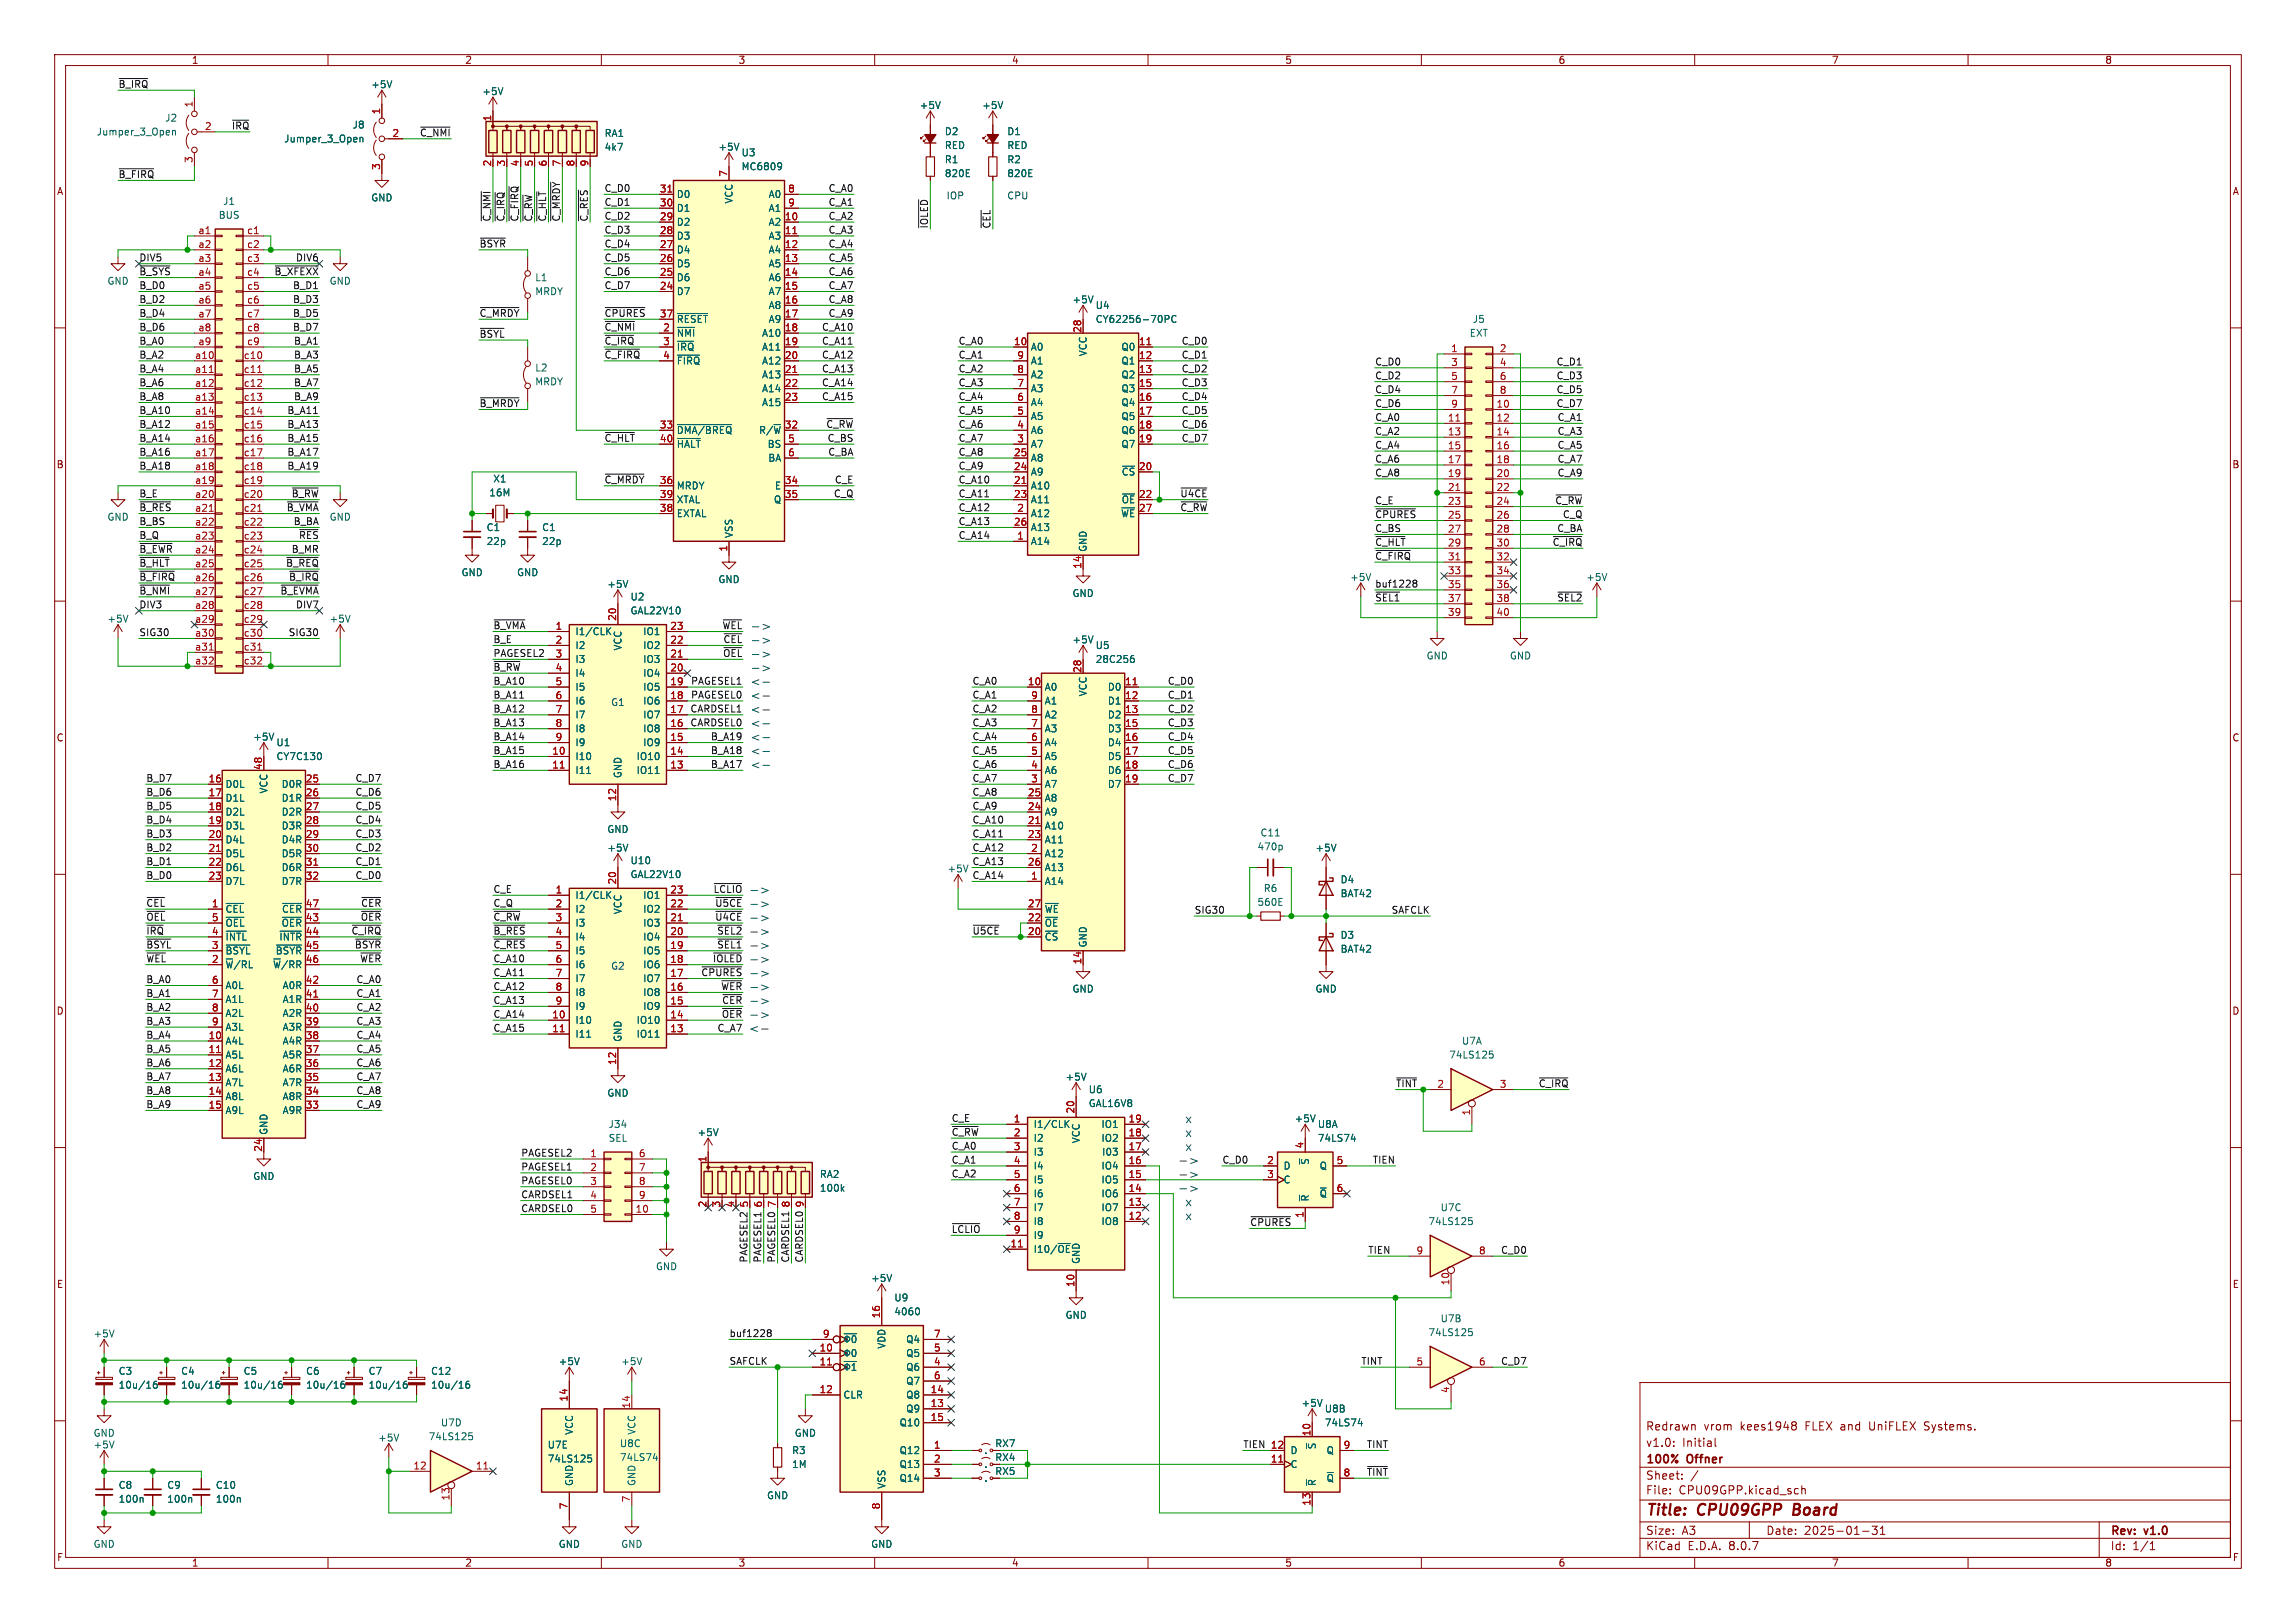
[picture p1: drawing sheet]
<svg xmlns="http://www.w3.org/2000/svg" width="420mm" height="297mm" viewBox="0 0 420 297" stroke-linecap="round" stroke-linejoin="round" font-family="sans-serif">
<defs><g id="words">
<g font-size="2.8" fill="#840000">
<text x="301" y="277.9">Title:</text>
<text x="310.6" y="277.9">CPU09GPP</text>
<text x="328.9" y="277.9">Board</text>
</g>
<g font-size="2.2" fill="#0000c2">
<text x="137.2" y="125.7">&lt;-</text>
<text x="137.2" y="128.3">&lt;-</text>
<text x="137.2" y="130.8">&lt;-</text>
<text x="137.2" y="133.3">&lt;-</text>
<text x="137.2" y="135.9">&lt;-</text>
<text x="137.2" y="138.4">&lt;-</text>
<text x="137.2" y="141">&lt;-</text>
<text x="136.9" y="189.2">&lt;-</text>
<text x="216.7" y="205.8">x</text>
<text x="216.7" y="208.3">x</text>
<text x="216.7" y="210.8">x</text>
<text x="216.7" y="221">x</text>
<text x="216.7" y="223.5">x</text>
</g>
<g font-size="2.1" fill="#840000">
<text x="301" y="262">Redrawn</text>
<text x="311.6" y="262">vrom</text>
<text x="318.4" y="262">kees1948</text>
<text x="330.4" y="262">FLEX and</text>
<text x="342.3" y="262">UniFLEX</text>
<text x="352.6" y="262">Systems.</text>
<text x="301" y="268.2">100%</text>
<text x="301" y="265">v1.0:</text>
<text x="307.7" y="265">Initial</text>
<text x="308.7" y="268.2">Offner</text>
<text x="301" y="273.7">File:</text>
<text x="301" y="271">Sheet:</text>
<text x="307.1" y="273.7">CPU09GPP.kicad_sch</text>
<text x="301" y="281.1">Size:</text>
<text x="307.6" y="281.1">A3</text>
<text x="323" y="281.1">Date:</text>
<text x="330" y="281.1">2025-01-31</text>
<text x="386" y="281.3">Rev:</text>
<text x="392.4" y="281.3">v1.0</text>
<text x="301" y="283.9">KiCad</text>
<text x="308.7" y="283.9">E.D.A.</text>
<text x="316.3" y="283.9">8.0.7</text>
<text x="386" y="283.9">Id:</text>
<text x="390.1" y="283.9">1/1</text>
</g>
<g font-size="1.8" fill="#840000">
<text x="35" y="11.9">1</text>
<text x="85" y="11.9">2</text>
<text x="135" y="11.9">3</text>
<text x="185" y="11.9">4</text>
<text x="235" y="11.9">5</text>
<text x="285" y="11.9">6</text>
<text x="335" y="11.9">7</text>
<text x="385" y="11.9">8</text>
<text x="10.3" y="35.9">A</text>
<text x="408.3" y="35.9">A</text>
<text x="10.3" y="85.9">B</text>
<text x="408.2" y="85.9">B</text>
<text x="10.3" y="135.9">C</text>
<text x="408.2" y="135.9">C</text>
<text x="10.3" y="185.9">D</text>
<text x="408.2" y="185.9">D</text>
<text x="10.3" y="235.9">E</text>
<text x="408.3" y="235.9">E</text>
<text x="181.9" y="265">RX7</text>
<text x="181.9" y="267.6">RX4</text>
<text x="181.9" y="270.1">RX5</text>
<text x="10.3" y="285.9">F</text>
<text x="35" y="286.9">1</text>
<text x="85" y="286.9">2</text>
<text x="135" y="286.9">3</text>
<text x="185" y="286.9">4</text>
<text x="235" y="286.9">5</text>
<text x="285" y="286.9">6</text>
<text x="335" y="286.9">7</text>
<text x="385" y="286.9">8</text>
<text x="408.3" y="285.9">F</text>
</g>
<g font-size="1.8" fill="#0f0f0f">
<text x="21.6" y="16.2">~{B_IRQ}</text>
<text x="42.3" y="23.8">~{IRQ}</text>
<text x="76.7" y="25.1">~{C_NMI}</text>
<text x="21.6" y="32.7">~{B_FIRQ}</text>
<text x="110.5" y="35.2">C_D0</text>
<text x="151.5" y="35.2">C_A0</text>
<text x="89.8" y="40.6" transform="rotate(-90 89.8 40.6)">~{C_NMI}</text>
<text x="92.4" y="40.6" transform="rotate(-90 92.4 40.6)">~{C_IRQ}</text>
<text x="94.9" y="40.6" transform="rotate(-90 94.9 40.6)">~{C_FIRQ}</text>
<text x="97.4" y="40.6" transform="rotate(-90 97.4 40.6)">~{C_RW}</text>
<text x="100" y="40.6" transform="rotate(-90 100 40.6)">~{C_HLT}</text>
<text x="102.5" y="40.6" transform="rotate(-90 102.5 40.6)">~{C_MRDY} 7</text>
<text x="107.6" y="40.6" transform="rotate(-90 107.6 40.6)">~{C_RES}</text>
<text x="110.5" y="40.3">C_D2</text>
<text x="110.5" y="37.8">C_D1</text>
<text x="151.5" y="37.8">C_A1</text>
<text x="151.5" y="40.3">C_A2</text>
<text x="169.8" y="41.9" transform="rotate(-90 169.8 41.9)">~{IOLED}</text>
<text x="181.3" y="41.9" transform="rotate(-90 181.3 41.9)">~{CEL}</text>
<text x="25.4" y="47.9">DIV5</text>
<text x="54" y="47.9">DIV6</text>
<text x="87.6" y="45.4">~{BSYR}</text>
<text x="110.5" y="45.4">C_D4</text>
<text x="110.5" y="47.9">C_D5</text>
<text x="110.5" y="42.8">C_D3</text>
<text x="151.5" y="47.9">C_A5</text>
<text x="151.5" y="42.8">C_A3</text>
<text x="151.5" y="45.4">C_A4</text>
<text x="25.4" y="50.5">~{B_SYS}</text>
<text x="25.4" y="53">B_D0</text>
<text x="50.1" y="50.5">~{B_XFEXX}</text>
<text x="53.5" y="53">B_D1</text>
<text x="110.5" y="53">C_D7</text>
<text x="110.5" y="50.5">C_D6</text>
<text x="151.5" y="53">C_A7</text>
<text x="151.5" y="50.5">C_A6</text>
<text x="25.4" y="55.5">B_D2</text>
<text x="25.4" y="58.1">B_D4</text>
<text x="53.5" y="55.5">B_D3</text>
<text x="53.5" y="58.1">B_D5</text>
<text x="110.5" y="58.1">~{CPURES} 37</text>
<text x="151.5" y="58.1">C_A9</text>
<text x="151.5" y="55.5">C_A8</text>
<text x="25.4" y="65.7">B_A2</text>
<text x="25.4" y="60.6">B_D6</text>
<text x="25.4" y="63.2">B_A0</text>
<text x="53.5" y="60.6">B_D7</text>
<text x="53.7" y="65.7">B_A3</text>
<text x="53.7" y="63.2">B_A1</text>
<text x="87.6" y="61.9">~{BSYL}</text>
<text x="110.5" y="65.7">~{C_FIRQ}</text>
<text x="110.5" y="63.2">~{C_IRQ}</text>
<text x="110.5" y="60.6">~{C_NMI}</text>
<text x="150.3" y="65.7">C_A12</text>
<text x="150.3" y="60.6">C_A10</text>
<text x="150.3" y="63.2">C_A11</text>
<text x="175.3" y="65.7">C_A1</text>
<text x="175.3" y="63.2">C_A0</text>
<text x="216.1" y="65.7">C_D1</text>
<text x="216.1" y="63.2">C_D0</text>
<text x="25.4" y="68.2">B_A4</text>
<text x="25.4" y="70.8">B_A6</text>
<text x="53.7" y="70.8">B_A7</text>
<text x="53.7" y="68.2">B_A5</text>
<text x="150.3" y="70.8">C_A14</text>
<text x="150.3" y="68.2">C_A13</text>
<text x="175.3" y="68.2">C_A2</text>
<text x="175.3" y="70.8">C_A3</text>
<text x="216.1" y="68.2">C_D2</text>
<text x="216.1" y="70.8">C_D3</text>
<text x="251.5" y="67">C_D0</text>
<text x="251.5" y="69.5">C_D2</text>
<text x="284.6" y="69.5">C_D3</text>
<text x="284.6" y="67">C_D1</text>
<text x="25.4" y="73.3">B_A8</text>
<text x="25.4" y="75.9">B_A10</text>
<text x="52.5" y="75.9">B_A11</text>
<text x="53.7" y="73.3">B_A9</text>
<text x="150.3" y="73.3">C_A15</text>
<text x="175.3" y="73.3">C_A4</text>
<text x="175.3" y="75.9">C_A5</text>
<text x="216.1" y="73.3">C_D4</text>
<text x="216.1" y="75.9">C_D5</text>
<text x="251.5" y="74.6">C_D6</text>
<text x="251.5" y="72">C_D4</text>
<text x="251.5" y="77.1">C_A0</text>
<text x="284.6" y="74.6">C_D7</text>
<text x="284.6" y="72">C_D5</text>
<text x="284.8" y="77.1">C_A1</text>
<text x="25.4" y="83.5">B_A16</text>
<text x="25.4" y="78.4">B_A12</text>
<text x="25.4" y="80.9">B_A14</text>
<text x="52.5" y="78.4">B_A13</text>
<text x="52.5" y="80.9">B_A15</text>
<text x="52.5" y="83.5">B_A17</text>
<text x="110.5" y="80.9">~{C_HLT}</text>
<text x="151" y="78.4">~{C_RW}</text>
<text x="151.3" y="80.9">C_BS</text>
<text x="151.4" y="83.5">C_BA</text>
<text x="175.3" y="80.9">C_A7</text>
<text x="175.3" y="83.5">C_A8</text>
<text x="175.3" y="78.4">C_A6</text>
<text x="216.1" y="80.9">C_D7</text>
<text x="216.1" y="78.4">C_D6</text>
<text x="251.5" y="82.2">C_A4</text>
<text x="251.5" y="79.7">C_A2</text>
<text x="284.8" y="79.7">C_A3</text>
<text x="284.8" y="82.2">C_A5</text>
<text x="25.4" y="86">B_A18</text>
<text x="52.5" y="86">B_A19</text>
<text x="110.5" y="88.6">~{C_MRDY} 36</text>
<text x="152.6" y="88.6">C_E</text>
<text x="175.3" y="88.6">C_A10</text>
<text x="175.3" y="86">C_A9</text>
<text x="251.5" y="87.3">C_A8</text>
<text x="251.5" y="84.7">C_A6</text>
<text x="284.8" y="84.7">C_A7</text>
<text x="284.8" y="87.3">C_A9</text>
<text x="25.4" y="93.6">~{B_RES}</text>
<text x="25.4" y="91.1">B_E</text>
<text x="52.4" y="93.6">~{B_VMA}</text>
<text x="53.3" y="91.1">~{B_RW}</text>
<text x="152.4" y="91.1">C_Q</text>
<text x="175.3" y="91.1">C_A11</text>
<text x="175.3" y="93.6">C_A12</text>
<text x="215.8" y="91.1">~{U4CE}</text>
<text x="215.8" y="93.6">~{C_RW}</text>
<text x="251.5" y="94.9">~{CPURES}</text>
<text x="251.5" y="92.4">C_E</text>
<text x="284.4" y="92.4">~{C_RW}</text>
<text x="285.8" y="94.9">C_Q</text>
<text x="25.4" y="98.7">B_Q</text>
<text x="25.4" y="101.3">~{B_EWR}</text>
<text x="25.4" y="96.2">B_BS</text>
<text x="53.3" y="101.3">B_MR</text>
<text x="53.6" y="96.2">B_BA</text>
<text x="54.6" y="98.7">~{RES}</text>
<text x="175.3" y="98.7">C_A14</text>
<text x="175.3" y="96.2">C_A13</text>
<text x="251.5" y="97.4">C_BS</text>
<text x="251.5" y="100">~{C_HLT}</text>
<text x="283.9" y="100">~{C_IRQ}</text>
<text x="284.8" y="97.4">C_BA</text>
<text x="25.4" y="106.3">~{B_FIRQ}</text>
<text x="25.4" y="103.8">~{B_HLT}</text>
<text x="52.2" y="103.8">~{B_REQ}</text>
<text x="52.8" y="106.3">~{B_IRQ}</text>
<text x="251.5" y="102.5">~{C_FIRQ}</text>
<text x="251.5" y="107.6">buf1228</text>
<text x="25.4" y="108.9">~{B_NMI}</text>
<text x="25.4" y="111.4">DIV3</text>
<text x="51.2" y="108.9">~{B_EVMA}</text>
<text x="54" y="111.4">DIV7</text>
<text x="251.5" y="110.1">~{SEL1}</text>
<text x="284.8" y="110.1">~{SEL2}</text>
<text x="25.4" y="116.5">SIG30</text>
<text x="52.7" y="116.5">SIG30</text>
<text x="90.2" y="115.2">~{B_VMA}</text>
<text x="90.2" y="117.8">B_E</text>
<text x="132.1" y="115.2">~{WEL}</text>
<text x="132.2" y="117.8">~{CEL}</text>
<text x="90.2" y="125.4">B_A10</text>
<text x="90.2" y="122.8">~{B_RW}</text>
<text x="90.2" y="120.3">PAGESEL2</text>
<text x="126.3" y="125.4">PAGESEL1</text>
<text x="132.2" y="120.3">~{OEL}</text>
<text x="177.8" y="125.4">C_A0</text>
<text x="213.5" y="125.4">C_D0</text>
<text x="90.2" y="127.9">B_A11</text>
<text x="90.2" y="130.5">B_A12</text>
<text x="126.2" y="130.5">CARDSEL1</text>
<text x="126.3" y="127.9">PAGESEL0</text>
<text x="177.8" y="127.9">C_A1</text>
<text x="177.8" y="130.5">C_A2</text>
<text x="213.5" y="127.9">C_D1</text>
<text x="213.5" y="130.5">C_D2</text>
<text x="90.2" y="135.5">B_A14</text>
<text x="90.2" y="133">B_A13</text>
<text x="126.2" y="133">CARDSEL0</text>
<text x="129.9" y="135.5">B_A19</text>
<text x="177.8" y="135.5">C_A4</text>
<text x="177.8" y="133">C_A3</text>
<text x="213.5" y="133">C_D3</text>
<text x="213.5" y="135.5">C_D4</text>
<text x="26.7" y="143.2">B_D7</text>
<text x="64.9" y="143.2">C_D7</text>
<text x="90.2" y="138.1">B_A15</text>
<text x="90.2" y="140.6">B_A16</text>
<text x="129.9" y="140.6">B_A17</text>
<text x="129.9" y="138.1">B_A18</text>
<text x="177.8" y="138.1">C_A5</text>
<text x="177.8" y="143.2">C_A7</text>
<text x="177.8" y="140.6">C_A6</text>
<text x="213.5" y="143.2">C_D7</text>
<text x="213.5" y="140.6">C_D6</text>
<text x="213.5" y="138.1">C_D5</text>
<text x="26.7" y="148.2">B_D5</text>
<text x="26.7" y="145.7">B_D6</text>
<text x="64.9" y="148.2">C_D5</text>
<text x="64.9" y="145.7">C_D6</text>
<text x="177.8" y="148.2">C_A9</text>
<text x="177.8" y="145.7">C_A8</text>
<text x="26.7" y="153.3">B_D3</text>
<text x="26.7" y="155.9">B_D2</text>
<text x="26.7" y="150.8">B_D4</text>
<text x="64.9" y="150.8">C_D4</text>
<text x="64.9" y="153.3">C_D3</text>
<text x="64.9" y="155.9">C_D2</text>
<text x="177.8" y="155.9">C_A12</text>
<text x="177.8" y="150.8">C_A10</text>
<text x="177.8" y="153.3">C_A11</text>
<text x="26.7" y="158.4">B_D1</text>
<text x="26.7" y="160.9">B_D0</text>
<text x="64.9" y="158.4">C_D1</text>
<text x="64.9" y="160.9">C_D0</text>
<text x="177.8" y="158.4">C_A13</text>
<text x="177.8" y="160.9">C_A14</text>
<text x="26.7" y="166">~{CEL}</text>
<text x="66" y="166">~{CER}</text>
<text x="90.2" y="163.5">C_E</text>
<text x="90.2" y="166">C_Q</text>
<text x="130.4" y="163.5">~{LCLIO}</text>
<text x="130.7" y="166">~{U5CE}</text>
<text x="218.4" y="167.3">SIG30</text>
<text x="254.5" y="167.3">SAFCLK</text>
<text x="26.7" y="173.6">~{BSYL}</text>
<text x="26.7" y="168.6">~{OEL}</text>
<text x="26.7" y="171.1">~{IRQ}</text>
<text x="64.2" y="171.1">~{C_IRQ}</text>
<text x="64.8" y="173.6">~{BSYR}</text>
<text x="65.9" y="168.6">~{OER}</text>
<text x="90.2" y="171.1">~{B_RES}</text>
<text x="90.2" y="173.6">~{C_RES}</text>
<text x="90.2" y="168.6">~{C_RW}</text>
<text x="130.7" y="168.6">~{U4CE}</text>
<text x="131.1" y="173.6">~{SEL1}</text>
<text x="131.1" y="171.1">~{SEL2}</text>
<text x="177.8" y="171.1">~{U5CE}</text>
<text x="26.7" y="176.2">~{WEL}</text>
<text x="26.7" y="180">B_A0</text>
<text x="65.1" y="180">C_A0</text>
<text x="65.8" y="176.2">~{WER}</text>
<text x="90.2" y="176.2">C_A10</text>
<text x="90.2" y="178.7">C_A11</text>
<text x="128.2" y="178.7">~{CPURES}</text>
<text x="130.3" y="176.2">~{IOLED}</text>
<text x="26.7" y="182.5">B_A1</text>
<text x="26.7" y="185.1">B_A2</text>
<text x="65.1" y="182.5">C_A1</text>
<text x="65.1" y="185.1">C_A2</text>
<text x="90.2" y="181.3">C_A12</text>
<text x="90.2" y="183.8">C_A13</text>
<text x="131.8" y="181.3">~{WER}</text>
<text x="132" y="183.8">~{CER}</text>
<text x="26.7" y="190.2">B_A4</text>
<text x="26.7" y="187.6">B_A3</text>
<text x="65.1" y="190.2">C_A4</text>
<text x="65.1" y="187.6">C_A3</text>
<text x="90.2" y="188.9">C_A15</text>
<text x="90.2" y="186.3">C_A14</text>
<text x="131.2" y="188.9">C_A7</text>
<text x="131.9" y="186.3">~{OER}</text>
<text x="26.7" y="195.2">B_A6</text>
<text x="26.7" y="197.8">B_A7</text>
<text x="26.7" y="192.7">B_A5</text>
<text x="65.1" y="195.2">C_A6</text>
<text x="65.1" y="197.8">C_A7</text>
<text x="65.1" y="192.7">C_A5</text>
<text x="26.7" y="202.9">B_A9</text>
<text x="26.7" y="200.3">B_A8</text>
<text x="65.1" y="200.3">C_A8</text>
<text x="65.1" y="202.9">C_A9</text>
<text x="281.4" y="199">~{C_IRQ}</text>
<text x="174" y="205.4">C_E</text>
<text x="174" y="207.9">~{C_RW}</text>
<text x="95.2" y="214.3">PAGESEL1</text>
<text x="95.2" y="211.7">PAGESEL2</text>
<text x="174" y="213">C_A1</text>
<text x="174" y="210.5">C_A0</text>
<text x="174" y="215.6">C_A2</text>
<text x="223.5" y="213">C_D0</text>
<text x="251" y="213">TIEN</text>
<text x="95.2" y="216.8">PAGESEL0</text>
<text x="95.2" y="219.4">CARDSEL1</text>
<text x="95.2" y="221.9">CARDSEL0</text>
<text x="174" y="225.7">~{LCLIO}</text>
<text x="228.6" y="224.4">~{CPURES}</text>
<text x="136.8" y="231.1" transform="rotate(-90 136.8 231.1)">PAGESEL2</text>
<text x="139.4" y="231.1" transform="rotate(-90 139.4 231.1)">PAGESEL1</text>
<text x="141.9" y="231.1" transform="rotate(-90 141.9 231.1)">PAGESEL0</text>
<text x="144.4" y="231.1" transform="rotate(-90 144.4 231.1)">CARDSEL1</text>
<text x="147" y="231.1" transform="rotate(-90 147 231.1)">CARDSEL0</text>
<text x="250.2" y="229.5">TIEN</text>
<text x="274.5" y="229.5">C_D0</text>
<text x="133.3" y="244.8">buf1228</text>
<text x="133.3" y="249.8">SAFCLK</text>
<text x="248.9" y="249.8">TINT</text>
<text x="274.5" y="249.8">C_D7</text>
<text x="227.3" y="265.1">TIEN 12</text>
<text x="249.9" y="265.1">TINT</text>
<text x="249.9" y="270.2">~{TINT}</text>
</g>
<g font-size="1.8" fill="#006464">
<text x="67.8" y="16.3">+5V</text>
<text x="88.1" y="17.6">+5V</text>
<text x="30.1" y="22.5">J2</text>
<text x="64.4" y="23.7">J8</text>
<text x="168.1" y="20.1">+5V</text>
<text x="179.6" y="20.1">+5V</text>
<text x="17.6" y="25">Jumper_3_Open</text>
<text x="51.9" y="26.3">Jumper_3_Open</text>
<text x="110.5" y="25.2">RA1</text>
<text x="110.5" y="27.8">4k7</text>
<text x="131.3" y="27.8">+5V</text>
<text x="135.6" y="28.8">U3</text>
<text x="172.7" y="24.9">D2</text>
<text x="172.7" y="27.5">RED</text>
<text x="184.2" y="24.9">D1</text>
<text x="184.2" y="27.5">RED</text>
<text x="135.6" y="31.3">MC6809</text>
<text x="172.7" y="30.1">R1</text>
<text x="172.7" y="32.6">820E</text>
<text x="184.2" y="30.1">R2</text>
<text x="184.2" y="32.6">820E</text>
<text x="39.9" y="40.2">BUS</text>
<text x="40.7" y="37.7">J1</text>
<text x="67.8" y="37.1">GND</text>
<text x="123.7" y="41.5">D2</text>
<text x="123.7" y="39">D1</text>
<text x="123.7" y="36.4">D0</text>
<text x="134.2" y="37.4" transform="rotate(-90 134.2 37.4)">VCC</text>
<text x="140.5" y="41.5">A2</text>
<text x="140.5" y="36.4">A0</text>
<text x="140.5" y="39">A1</text>
<text x="123.7" y="46.6">D4</text>
<text x="123.7" y="44">D3</text>
<text x="140.5" y="44">A3</text>
<text x="140.5" y="46.6">A4</text>
<text x="19.6" y="52.3">GND</text>
<text x="60.2" y="52.3">GND</text>
<text x="97.8" y="51.7">L1</text>
<text x="123.7" y="51.7">D6</text>
<text x="123.7" y="49.1">D5</text>
<text x="140.5" y="49.1">A5</text>
<text x="140.5" y="51.7">A6</text>
<text x="97.8" y="54.2">MRDY</text>
<text x="123.7" y="54.2">D7</text>
<text x="123.7" y="59.3">~{RESET}</text>
<text x="140.5" y="54.2">A7</text>
<text x="140.5" y="56.7">A8</text>
<text x="140.5" y="59.3">A9</text>
<text x="196.1" y="55.7">+5V</text>
<text x="200.3" y="59.3">CY62256-70PC</text>
<text x="200.3" y="56.7">U4</text>
<text x="269.3" y="59.3">J5</text>
<text x="123.7" y="61.8">~{NMI}</text>
<text x="123.7" y="64.4">~{IRQ}</text>
<text x="139.3" y="61.8">A10</text>
<text x="139.3" y="64.4">A11</text>
<text x="188.5" y="64.4">A0</text>
<text x="199" y="65.3" transform="rotate(-90 199 65.3)">VCC</text>
<text x="205" y="64.4">Q0</text>
<text x="268.7" y="61.8">EXT</text>
<text x="97.8" y="68.2">L2</text>
<text x="97.8" y="70.7">MRDY</text>
<text x="123.7" y="66.9">~{FIRQ}</text>
<text x="139.3" y="66.9">A12</text>
<text x="139.3" y="69.4">A13</text>
<text x="139.3" y="72">A14</text>
<text x="188.5" y="72">A3</text>
<text x="188.5" y="69.4">A2</text>
<text x="188.5" y="66.9">A1</text>
<text x="205" y="66.9">Q1</text>
<text x="205" y="69.4">Q2</text>
<text x="205" y="72">Q3</text>
<text x="139.3" y="74.5">A15</text>
<text x="188.5" y="77.1">A5</text>
<text x="188.5" y="74.5">A4</text>
<text x="205" y="74.5">Q4</text>
<text x="205" y="77.1">Q5</text>
<text x="123.7" y="79.6">~{DMA/BREQ}</text>
<text x="123.7" y="82.1">~{HALT}</text>
<text x="138.7" y="79.6">R/~{W}</text>
<text x="140.3" y="82.1">BS</text>
<text x="188.5" y="82.1">A7</text>
<text x="188.5" y="79.6">A6</text>
<text x="205" y="79.6">Q6</text>
<text x="205" y="82.1">Q7</text>
<text x="90.1" y="88.5">X1</text>
<text x="123.7" y="89.8">MRDY</text>
<text x="140.4" y="84.7">BA</text>
<text x="141.6" y="89.8">E</text>
<text x="188.5" y="89.8">A10</text>
<text x="188.5" y="87.2">A9</text>
<text x="188.5" y="84.7">A8</text>
<text x="205.1" y="87.2">~{CS}</text>
<text x="19.6" y="95.5">GND</text>
<text x="60.2" y="95.5">GND</text>
<text x="89.4" y="91">16M</text>
<text x="123.7" y="94.8">EXTAL</text>
<text x="123.7" y="92.3">XTAL</text>
<text x="141.5" y="92.3">Q</text>
<text x="188.5" y="94.8">A12</text>
<text x="188.5" y="92.3">A11</text>
<text x="205" y="94.8">~{WE}</text>
<text x="205.1" y="92.3">~{OE}</text>
<text x="88.9" y="97.4">C1</text>
<text x="88.9" y="99.9">22p</text>
<text x="99.1" y="97.4">C1</text>
<text x="99.1" y="99.9">22p</text>
<text x="134.2" y="98.6" transform="rotate(-90 134.2 98.6)">VSS</text>
<text x="188.5" y="99.9">A14</text>
<text x="188.5" y="97.4">A13</text>
<text x="199" y="101.1" transform="rotate(-90 199 101.1)">GND</text>
<text x="84.3" y="105.6">GND</text>
<text x="94.5" y="105.6">GND</text>
<text x="111" y="107.8">+5V</text>
<text x="131.3" y="106.9">GND</text>
<text x="246.9" y="106.5">+5V</text>
<text x="290.1" y="106.5">+5V</text>
<text x="115.2" y="112.6">GAL22V10</text>
<text x="115.2" y="110.1">U2</text>
<text x="196.1" y="109.4">GND</text>
<text x="19.6" y="114.1">+5V</text>
<text x="60.2" y="114.1">+5V</text>
<text x="105.2" y="116.4">I1/CLK</text>
<text x="105.2" y="119">I2</text>
<text x="113.9" y="119.1" transform="rotate(-90 113.9 119.1)">VCC</text>
<text x="117.6" y="119">IO2</text>
<text x="117.6" y="116.4">IO1</text>
<text x="196.1" y="117.9">+5V</text>
<text x="200.3" y="119">U5</text>
<text x="105.2" y="121.5">I3</text>
<text x="105.2" y="124.1">I4</text>
<text x="117.6" y="124.1">IO4</text>
<text x="117.6" y="121.5">IO3</text>
<text x="200.3" y="121.5">28C256</text>
<text x="260.9" y="120.9">GND</text>
<text x="276.1" y="120.9">GND</text>
<text x="105.2" y="126.6">I5</text>
<text x="105.2" y="129.1">I6</text>
<text x="105.2" y="131.7">I7</text>
<text x="117.6" y="131.7">IO7</text>
<text x="117.6" y="129.1">IO6</text>
<text x="117.6" y="126.6">IO5</text>
<text x="191" y="126.6">A0</text>
<text x="191" y="131.7">A2</text>
<text x="191" y="129.1">A1</text>
<text x="199" y="127.5" transform="rotate(-90 199 127.5)">VCC</text>
<text x="202.5" y="126.6">D0</text>
<text x="202.5" y="129.1">D1</text>
<text x="202.5" y="131.7">D2</text>
<text x="46.2" y="135.7">+5V</text>
<text x="50.5" y="136.8">U1</text>
<text x="105.2" y="134.2">I8</text>
<text x="105.2" y="136.8">I9</text>
<text x="117.6" y="136.8">IO9</text>
<text x="117.6" y="134.2">IO8</text>
<text x="191" y="136.8">A4</text>
<text x="191" y="134.2">A3</text>
<text x="202.5" y="134.2">D3</text>
<text x="202.5" y="136.8">D4</text>
<text x="50.5" y="139.3">CY7C130</text>
<text x="105.2" y="139.3">I10</text>
<text x="105.2" y="141.8">I11</text>
<text x="113.9" y="142.5" transform="rotate(-90 113.9 142.5)">GND</text>
<text x="116.3" y="141.8">IO11</text>
<text x="116.3" y="139.3">IO10</text>
<text x="191" y="141.8">A6</text>
<text x="191" y="139.3">A5</text>
<text x="202.5" y="139.3">D5</text>
<text x="202.5" y="141.8">D6</text>
<text x="41.1" y="144.4">D0L</text>
<text x="41.1" y="146.9">D1L</text>
<text x="41.1" y="149.5">D2L</text>
<text x="49.1" y="145.3" transform="rotate(-90 49.1 145.3)">VCC</text>
<text x="51.4" y="144.4">D0R</text>
<text x="51.4" y="146.9">D1R</text>
<text x="51.4" y="149.5">D2R</text>
<text x="191" y="149.5">A9</text>
<text x="191" y="146.9">A8</text>
<text x="191" y="144.4">A7</text>
<text x="202.5" y="144.4">D7</text>
<text x="41.1" y="152">D3L</text>
<text x="41.1" y="154.5">D4L</text>
<text x="51.4" y="152">D3R</text>
<text x="51.4" y="154.5">D4R</text>
<text x="111" y="152.6">GND</text>
<text x="191" y="152">A10</text>
<text x="191" y="154.5">A11</text>
<text x="229.9" y="155.8">470p</text>
<text x="230.5" y="153.3">C11</text>
<text x="41.1" y="157.1">D5L</text>
<text x="41.1" y="159.6">D6L</text>
<text x="51.4" y="157.1">D5R</text>
<text x="51.4" y="159.6">D6R</text>
<text x="111" y="156">+5V</text>
<text x="115.2" y="158.3">U10</text>
<text x="115.2" y="160.9">GAL22V10</text>
<text x="173.2" y="159.8">+5V</text>
<text x="191" y="157.1">A12</text>
<text x="191" y="159.6">A13</text>
<text x="240.5" y="156">+5V</text>
<text x="245.1" y="161.8">D4</text>
<text x="41.1" y="167.2">~{CEL}</text>
<text x="41.1" y="162.2">D7L</text>
<text x="51.4" y="162.2">D7R</text>
<text x="51.5" y="167.2">~{CER}</text>
<text x="105.2" y="164.7">I1/CLK</text>
<text x="105.2" y="167.2">I2</text>
<text x="113.9" y="167.4" transform="rotate(-90 113.9 167.4)">VCC</text>
<text x="117.6" y="167.2">IO2</text>
<text x="117.6" y="164.7">IO1</text>
<text x="191" y="162.2">A14</text>
<text x="191" y="167.2">~{WE}</text>
<text x="229.9" y="166">560E</text>
<text x="231.1" y="163.4">R6</text>
<text x="245.1" y="164.4">BAT42</text>
<text x="41.1" y="172.3">~{INTL}</text>
<text x="41.1" y="169.8">~{OEL}</text>
<text x="51" y="172.3">~{INTR}</text>
<text x="51.4" y="169.8">~{OER}</text>
<text x="105.2" y="169.8">I3</text>
<text x="105.2" y="172.3">I4</text>
<text x="117.6" y="172.3">IO4</text>
<text x="117.6" y="169.8">IO3</text>
<text x="191" y="172.3">~{CS}</text>
<text x="191" y="169.8">~{OE}</text>
<text x="199" y="173.5" transform="rotate(-90 199 173.5)">GND</text>
<text x="245.1" y="172">D3</text>
<text x="41.1" y="177.4">~{W}/RL</text>
<text x="41.1" y="174.9">~{BSYL}</text>
<text x="49.8" y="177.4">~{W}/RR</text>
<text x="50.3" y="174.9">~{BSYR}</text>
<text x="105.2" y="174.9">I5</text>
<text x="105.2" y="177.4">I6</text>
<text x="105.2" y="179.9">I7</text>
<text x="117.6" y="179.9">IO7</text>
<text x="117.6" y="177.4">IO6</text>
<text x="117.6" y="174.9">IO5</text>
<text x="245.1" y="174.5">BAT42</text>
<text x="41.1" y="181.2">A0L</text>
<text x="41.1" y="183.7">A1L</text>
<text x="51.6" y="183.7">A1R</text>
<text x="51.6" y="181.2">A0R</text>
<text x="105.2" y="182.5">I8</text>
<text x="105.2" y="185">I9</text>
<text x="117.6" y="185">IO9</text>
<text x="117.6" y="182.5">IO8</text>
<text x="196.1" y="181.8">GND</text>
<text x="240.5" y="181.8">GND</text>
<text x="41.1" y="191.4">A4L</text>
<text x="41.1" y="186.3">A2L</text>
<text x="41.1" y="188.8">A3L</text>
<text x="51.6" y="191.4">A4R</text>
<text x="51.6" y="188.8">A3R</text>
<text x="51.6" y="186.3">A2R</text>
<text x="105.2" y="187.6">I10</text>
<text x="105.2" y="190.1">I11</text>
<text x="113.9" y="190.8" transform="rotate(-90 113.9 190.8)">GND</text>
<text x="116.3" y="190.1">IO11</text>
<text x="116.3" y="187.6">IO10</text>
<text x="267.3" y="191.4">U7A</text>
<text x="41.1" y="193.9">A5L</text>
<text x="41.1" y="196.4">A6L</text>
<text x="51.6" y="196.4">A6R</text>
<text x="51.6" y="193.9">A5R</text>
<text x="194.8" y="197.9">+5V</text>
<text x="265" y="193.9">74LS125</text>
<text x="41.1" y="199">A7L</text>
<text x="41.1" y="201.5">A8L</text>
<text x="51.6" y="201.5">A8R</text>
<text x="51.6" y="199">A7R</text>
<text x="111" y="200.9">GND</text>
<text x="199.1" y="200.3">U6</text>
<text x="199.1" y="202.8">GAL16V8</text>
<text x="41.1" y="204.1">A9L</text>
<text x="49.1" y="207.8" transform="rotate(-90 49.1 207.8)">GND</text>
<text x="51.6" y="204.1">A9R</text>
<text x="111.2" y="206.6">J34</text>
<text x="111.2" y="209.1">SEL</text>
<text x="127.5" y="208.1">+5V</text>
<text x="189" y="206.6">I1/CLK</text>
<text x="189" y="209.1">I2</text>
<text x="197.7" y="209.3" transform="rotate(-90 197.7 209.3)">VCC</text>
<text x="201.4" y="209.1">IO2</text>
<text x="201.4" y="206.6">IO1</text>
<text x="236.7" y="205.6">+5V</text>
<text x="241" y="206.6">U8A</text>
<text x="241" y="209.1">74LS74</text>
<text x="149.9" y="215.7">RA2</text>
<text x="189" y="211.7">I3</text>
<text x="189" y="214.2">I4</text>
<text x="201.4" y="214.2">IO4</text>
<text x="201.5" y="211.7">I03</text>
<text x="234.7" y="214.2">D</text>
<text x="239.6" y="213.2" transform="rotate(-90 239.6 213.2)">~{S}</text>
<text x="241.3" y="214.2">Q</text>
<text x="46.2" y="216.1">GND</text>
<text x="149.9" y="218.3">100k</text>
<text x="189" y="216.8">I5</text>
<text x="189" y="219.3">I6</text>
<text x="189" y="221.8">I7</text>
<text x="201.4" y="221.8">IO7</text>
<text x="201.4" y="219.3">IO6</text>
<text x="201.4" y="216.8">IO5</text>
<text x="234.7" y="216.8">C</text>
<text x="239.6" y="220" transform="rotate(-90 239.6 220)">~{R}</text>
<text x="241.3" y="219.3">~{Q}</text>
<text x="263.4" y="221.8">U7C</text>
<text x="189" y="224.4">I8</text>
<text x="189" y="226.9">I9</text>
<text x="201.4" y="224.4">IO8</text>
<text x="261.2" y="224.4">74LS125</text>
<text x="119.9" y="232.6">GND</text>
<text x="189" y="229.5">I10/~{OE}</text>
<text x="197.7" y="231.4" transform="rotate(-90 197.7 231.4)">GND</text>
<text x="159.3" y="234.8">+5V</text>
<text x="163.5" y="238.4">U9</text>
<text x="17" y="244.9">+5V</text>
<text x="163.5" y="240.9">4060</text>
<text x="165.7" y="246">Q4</text>
<text x="194.8" y="241.5">GND</text>
<text x="261.2" y="244.7">74LS125</text>
<text x="263.4" y="242.2">U7B</text>
<text x="21.6" y="251.8">C3</text>
<text x="33" y="251.8">C4</text>
<text x="44.5" y="251.8">C5</text>
<text x="55.9" y="251.8">C6</text>
<text x="67.3" y="251.8">C7</text>
<text x="78.7" y="251.8">C12</text>
<text x="102.1" y="250">+5V</text>
<text x="113.5" y="250">+5V</text>
<text x="162.2" y="246.9" transform="rotate(-90 162.2 246.9)">VDD</text>
<text x="165.7" y="251.1">Q6</text>
<text x="165.7" y="248.5">Q5</text>
<text x="21.6" y="254.3">10u/16</text>
<text x="33" y="254.3">10u/16</text>
<text x="44.5" y="254.3">10u/16</text>
<text x="55.9" y="254.3">10u/16</text>
<text x="67.3" y="254.3">10u/16</text>
<text x="78.7" y="254.3">10u/16</text>
<text x="154.2" y="256.1">CLR</text>
<text x="165.7" y="256.1">Q8</text>
<text x="165.7" y="253.6">Q7</text>
<text x="238" y="257.6">+5V</text>
<text x="17" y="263.1">GND</text>
<text x="69.1" y="264">+5V</text>
<text x="78.3" y="263.8">74LS125</text>
<text x="80.5" y="261.2">U7D</text>
<text x="105" y="262.7" transform="rotate(-90 105 262.7)">VCC</text>
<text x="116.4" y="262.7" transform="rotate(-90 116.4 262.7)">VCC</text>
<text x="145.3" y="263.1">GND</text>
<text x="164.4" y="261.2">Q10</text>
<text x="165.7" y="258.7">Q9</text>
<text x="242.2" y="258.7">U8B</text>
<text x="242.2" y="261.2">74LS74</text>
<text x="17" y="265.3">+5V</text>
<text x="100.1" y="267.8">74LS125</text>
<text x="100.1" y="265.3">U7E</text>
<text x="113.3" y="265">U8C</text>
<text x="113.3" y="267.6">74LS74</text>
<text x="144.8" y="266.3">R3</text>
<text x="144.8" y="268.8">1M</text>
<text x="164.4" y="266.3">Q12</text>
<text x="164.4" y="268.8">Q13</text>
<text x="179.9" y="266.3">.</text>
<text x="179.9" y="268.8">.</text>
<text x="236" y="268.8">C</text>
<text x="236" y="266.3">D</text>
<text x="240.9" y="265.3" transform="rotate(-90 240.9 265.3)">~{S}</text>
<text x="242.6" y="266.3">Q</text>
<text x="21.6" y="272.6">C8</text>
<text x="21.6" y="275.2">100n</text>
<text x="30.5" y="272.6">C9</text>
<text x="30.5" y="275.2">100n</text>
<text x="39.4" y="275.2">100n</text>
<text x="39.4" y="272.6">C10</text>
<text x="105" y="272" transform="rotate(-90 105 272)">GND</text>
<text x="116.4" y="272" transform="rotate(-90 116.4 272)">GND</text>
<text x="140.2" y="274.5">GND</text>
<text x="162.2" y="272.5" transform="rotate(-90 162.2 272.5)">VSS</text>
<text x="164.4" y="271.4">Q14</text>
<text x="179.9" y="271.4">.</text>
<text x="240.9" y="272" transform="rotate(-90 240.9 272)">~{R}</text>
<text x="242.6" y="271.4">~{Q}</text>
<text x="17" y="283.4">GND</text>
<text x="102.1" y="283.4">GND</text>
<text x="113.5" y="283.4">GND</text>
<text x="159.3" y="283.4">GND</text>
</g>
<g font-size="1.8" fill="#a90000">
<text x="35.3" y="19.8" transform="rotate(-90 35.3 19.8)">1</text>
<text x="37.4" y="23.9">2</text>
<text x="69.6" y="21" transform="rotate(-90 69.6 21)">1</text>
<text x="89.9" y="22.3" transform="rotate(-90 89.9 22.3)">1</text>
<text x="35.3" y="29.9" transform="rotate(-90 35.3 29.9)">3</text>
<text x="71.7" y="25.1">2</text>
<text x="69.6" y="31.2" transform="rotate(-90 69.6 31.2)">3</text>
<text x="89.9" y="30.6" transform="rotate(-90 89.9 30.6)">2</text>
<text x="92.5" y="30.6" transform="rotate(-90 92.5 30.6)">3</text>
<text x="95" y="30.6" transform="rotate(-90 95 30.6)">4</text>
<text x="97.5" y="30.6" transform="rotate(-90 97.5 30.6)">5</text>
<text x="100.1" y="30.6" transform="rotate(-90 100.1 30.6)">6</text>
<text x="102.6" y="30.6" transform="rotate(-90 102.6 30.6)">7</text>
<text x="105.2" y="30.6" transform="rotate(-90 105.2 30.6)">8</text>
<text x="107.7" y="30.6" transform="rotate(-90 107.7 30.6)">9</text>
<text x="120.6" y="35.3">31</text>
<text x="133.1" y="32.5" transform="rotate(-90 133.1 32.5)">7</text>
<text x="144.1" y="35.3">8</text>
<text x="120.6" y="40.4">29</text>
<text x="120.6" y="37.8">30</text>
<text x="143.5" y="40.4">10</text>
<text x="144.1" y="37.8">9</text>
<text x="36.2" y="42.9">a1</text>
<text x="36.2" y="45.5">a2</text>
<text x="45.1" y="42.9">c1</text>
<text x="45.1" y="45.5">c2</text>
<text x="120.6" y="45.5">27</text>
<text x="120.6" y="42.9">28</text>
<text x="143.5" y="42.9">11</text>
<text x="143.5" y="45.5">12</text>
<text x="36.2" y="48">a3</text>
<text x="36.2" y="50.5">a4</text>
<text x="36.2" y="53.1">a5</text>
<text x="45.1" y="48">c3</text>
<text x="45.1" y="50.5">c4</text>
<text x="45.1" y="53.1">c5</text>
<text x="120.6" y="53.1">24</text>
<text x="120.6" y="50.5">25</text>
<text x="120.6" y="48">26</text>
<text x="143.5" y="48">13</text>
<text x="143.5" y="50.5">14</text>
<text x="143.5" y="53.1">15</text>
<text x="36.2" y="55.6">a6</text>
<text x="36.2" y="58.2">a7</text>
<text x="45.1" y="55.6">c6</text>
<text x="45.1" y="58.2">c7</text>
<text x="120.6" y="58.2">37</text>
<text x="143.5" y="55.6">16</text>
<text x="143.5" y="58.2">17</text>
<text x="35.6" y="65.8">a10</text>
<text x="36.2" y="60.7">a8</text>
<text x="36.2" y="63.2">a9</text>
<text x="44.5" y="65.8">c10</text>
<text x="45.1" y="60.7">c8</text>
<text x="45.1" y="63.2">c9</text>
<text x="121.2" y="60.7">2</text>
<text x="121.2" y="63.2">3</text>
<text x="121.2" y="65.8">4</text>
<text x="143.5" y="60.7">18</text>
<text x="143.5" y="63.2">19</text>
<text x="143.5" y="65.8">20</text>
<text x="185.4" y="63.2">10</text>
<text x="186" y="65.8">9</text>
<text x="197.9" y="61" transform="rotate(-90 197.9 61)">28</text>
<text x="208.2" y="63.2">11</text>
<text x="208.2" y="65.8">12</text>
<text x="265.4" y="64.5">1</text>
<text x="274.2" y="64.5">2</text>
<text x="35.6" y="68.3">a11</text>
<text x="35.6" y="70.9">a12</text>
<text x="44.5" y="68.3">c11</text>
<text x="44.5" y="70.9">c12</text>
<text x="143.5" y="68.3">21</text>
<text x="143.5" y="70.9">22</text>
<text x="186" y="70.9">7</text>
<text x="186" y="68.3">8</text>
<text x="208.2" y="68.3">13</text>
<text x="208.2" y="70.9">15</text>
<text x="265.4" y="67.1">3</text>
<text x="265.4" y="69.6">5</text>
<text x="274.2" y="67.1">4</text>
<text x="274.2" y="69.6">6</text>
<text x="35.6" y="73.4">a13</text>
<text x="35.6" y="75.9">a14</text>
<text x="44.5" y="73.4">c13</text>
<text x="44.5" y="75.9">c14</text>
<text x="143.5" y="73.4">23</text>
<text x="186" y="75.9">5</text>
<text x="186" y="73.4">6</text>
<text x="208.2" y="73.4">16</text>
<text x="208.2" y="75.9">17</text>
<text x="264.8" y="77.2">11</text>
<text x="265.4" y="72.1">7</text>
<text x="265.4" y="74.7">9</text>
<text x="273.6" y="74.7">10</text>
<text x="273.6" y="77.2">12</text>
<text x="274.2" y="72.1">8</text>
<text x="35.6" y="78.5">a15</text>
<text x="35.6" y="81">a16</text>
<text x="35.6" y="83.6">a17</text>
<text x="44.5" y="78.5">c15</text>
<text x="44.5" y="81">c16</text>
<text x="44.5" y="83.6">c17</text>
<text x="120.6" y="78.5">33</text>
<text x="120.6" y="81">40</text>
<text x="143.5" y="78.5">32</text>
<text x="144.1" y="81">5</text>
<text x="144.1" y="83.6">6</text>
<text x="185.4" y="83.6">25</text>
<text x="186" y="81">3</text>
<text x="186" y="78.5">4</text>
<text x="208.2" y="78.5">18</text>
<text x="208.2" y="81">19</text>
<text x="264.8" y="79.8">13</text>
<text x="264.8" y="82.3">15</text>
<text x="273.6" y="79.8">14</text>
<text x="273.6" y="82.3">16</text>
<text x="35.6" y="86.1">a18</text>
<text x="35.6" y="88.6">a19</text>
<text x="44.5" y="86.1">c18</text>
<text x="44.5" y="88.6">c19</text>
<text x="120.6" y="88.6">36</text>
<text x="143.5" y="88.6">34</text>
<text x="185.4" y="88.6">21</text>
<text x="185.4" y="86.1">24</text>
<text x="208.2" y="86.1">20</text>
<text x="264.8" y="84.8">17</text>
<text x="264.8" y="87.4">19</text>
<text x="264.8" y="89.9">21</text>
<text x="273.6" y="84.8">18</text>
<text x="273.6" y="87.4">20</text>
<text x="273.6" y="89.9">22</text>
<text x="35.6" y="91.2">a20</text>
<text x="35.6" y="93.7">a21</text>
<text x="44.5" y="91.2">c20</text>
<text x="44.5" y="93.7">c21</text>
<text x="120.6" y="93.7">38</text>
<text x="120.6" y="91.2">39</text>
<text x="143.5" y="91.2">35</text>
<text x="185.4" y="91.2">23</text>
<text x="186" y="93.7">2</text>
<text x="208.2" y="91.2">22</text>
<text x="208.2" y="93.7">27</text>
<text x="264.8" y="92.5">23</text>
<text x="264.8" y="95">25</text>
<text x="273.6" y="92.5">24</text>
<text x="273.6" y="95">26</text>
<text x="35.6" y="96.3">a22</text>
<text x="35.6" y="98.8">a23</text>
<text x="35.6" y="101.3">a24</text>
<text x="44.5" y="96.3">c22</text>
<text x="44.5" y="98.8">c23</text>
<text x="44.5" y="101.3">c24</text>
<text x="133.1" y="101" transform="rotate(-90 133.1 101)">1</text>
<text x="185.4" y="96.3">26</text>
<text x="186" y="98.8">1</text>
<text x="264.8" y="97.5">27</text>
<text x="264.8" y="100.1">29</text>
<text x="273.6" y="97.5">28</text>
<text x="273.6" y="100.1">30</text>
<text x="35.6" y="103.9">a25</text>
<text x="35.6" y="106.4">a26</text>
<text x="44.5" y="103.9">c25</text>
<text x="44.5" y="106.4">c26</text>
<text x="197.9" y="104.2" transform="rotate(-90 197.9 104.2)">14</text>
<text x="264.8" y="102.6">31</text>
<text x="264.8" y="105.2">33</text>
<text x="264.8" y="107.7">35</text>
<text x="273.6" y="102.6">32</text>
<text x="273.6" y="105.2">34</text>
<text x="273.6" y="107.7">36</text>
<text x="35.6" y="109">a27</text>
<text x="35.6" y="111.5">a28</text>
<text x="44.5" y="109">c27</text>
<text x="44.5" y="111.5">c28</text>
<text x="112.8" y="113.7" transform="rotate(-90 112.8 113.7)">20</text>
<text x="264.8" y="110.2">37</text>
<text x="264.8" y="112.8">39</text>
<text x="273.6" y="110.2">38</text>
<text x="273.6" y="112.8">40</text>
<text x="35.6" y="114">a29</text>
<text x="35.6" y="116.6">a30</text>
<text x="35.6" y="119.1">a31</text>
<text x="44.5" y="114">c29</text>
<text x="44.5" y="116.6">c30</text>
<text x="44.5" y="119.1">c31</text>
<text x="101.5" y="115.3">1</text>
<text x="101.5" y="117.9">2</text>
<text x="122.5" y="117.9">22</text>
<text x="122.5" y="115.3">23</text>
<text x="35.6" y="121.7">a32</text>
<text x="44.5" y="121.7">c32</text>
<text x="101.5" y="120.4">3</text>
<text x="101.5" y="122.9">4</text>
<text x="101.5" y="125.5">5</text>
<text x="122.5" y="125.5">19</text>
<text x="122.5" y="122.9">20</text>
<text x="122.5" y="120.4">21</text>
<text x="187.9" y="125.5">10</text>
<text x="197.9" y="123.2" transform="rotate(-90 197.9 123.2)">28</text>
<text x="205.7" y="125.5">11</text>
<text x="101.5" y="128">6</text>
<text x="101.5" y="130.6">7</text>
<text x="122.5" y="130.6">17</text>
<text x="122.5" y="128">18</text>
<text x="188.5" y="130.6">8</text>
<text x="188.5" y="128">9</text>
<text x="205.7" y="128">12</text>
<text x="205.7" y="130.6">13</text>
<text x="101.5" y="133.1">8</text>
<text x="101.5" y="135.6">9</text>
<text x="122.5" y="135.6">15</text>
<text x="122.5" y="133.1">16</text>
<text x="188.5" y="135.6">6</text>
<text x="188.5" y="133.1">7</text>
<text x="205.7" y="133.1">15</text>
<text x="205.7" y="135.6">16</text>
<text x="38.1" y="143.3">16</text>
<text x="48" y="141" transform="rotate(-90 48 141)">48</text>
<text x="55.8" y="143.3">25</text>
<text x="100.9" y="138.2">10</text>
<text x="100.9" y="140.7">11</text>
<text x="122.5" y="140.7">13</text>
<text x="122.5" y="138.2">14</text>
<text x="188.5" y="143.3">3</text>
<text x="188.5" y="140.7">4</text>
<text x="188.5" y="138.2">5</text>
<text x="205.7" y="138.2">17</text>
<text x="205.7" y="140.7">18</text>
<text x="205.7" y="143.3">19</text>
<text x="38.1" y="145.8">17</text>
<text x="38.1" y="148.3">18</text>
<text x="55.8" y="145.8">26</text>
<text x="55.8" y="148.3">27</text>
<text x="112.8" y="146.7" transform="rotate(-90 112.8 146.7)">12</text>
<text x="187.9" y="148.3">24</text>
<text x="187.9" y="145.8">25</text>
<text x="38.1" y="150.9">19</text>
<text x="38.1" y="153.4">20</text>
<text x="38.1" y="156">21</text>
<text x="55.8" y="150.9">28</text>
<text x="55.8" y="153.4">29</text>
<text x="55.8" y="156">30</text>
<text x="187.9" y="150.9">21</text>
<text x="187.9" y="153.4">23</text>
<text x="188.5" y="156">2</text>
<text x="38.1" y="158.5">22</text>
<text x="38.1" y="161">23</text>
<text x="55.8" y="158.5">31</text>
<text x="55.8" y="161">32</text>
<text x="112.8" y="162" transform="rotate(-90 112.8 162)">20</text>
<text x="187.9" y="158.5">26</text>
<text x="188.5" y="161">1</text>
<text x="38.7" y="166.1">1</text>
<text x="55.8" y="166.1">47</text>
<text x="101.5" y="163.6">1</text>
<text x="101.5" y="166.1">2</text>
<text x="122.5" y="166.1">22</text>
<text x="122.5" y="163.6">23</text>
<text x="187.9" y="166.1">27</text>
<text x="38.7" y="173.7">3</text>
<text x="38.7" y="171.2">4</text>
<text x="38.7" y="168.7">5</text>
<text x="55.8" y="168.7">43</text>
<text x="55.8" y="171.2">44</text>
<text x="55.8" y="173.7">45</text>
<text x="101.5" y="168.7">3</text>
<text x="101.5" y="171.2">4</text>
<text x="101.5" y="173.7">5</text>
<text x="122.5" y="173.7">19</text>
<text x="122.5" y="171.2">20</text>
<text x="122.5" y="168.7">21</text>
<text x="187.9" y="171.2">20</text>
<text x="187.9" y="168.7">22</text>
<text x="38.7" y="176.3">2</text>
<text x="55.8" y="176.3">46</text>
<text x="101.5" y="176.3">6</text>
<text x="101.5" y="178.8">7</text>
<text x="122.5" y="178.8">17</text>
<text x="122.5" y="176.3">18</text>
<text x="197.9" y="176.6" transform="rotate(-90 197.9 176.6)">14</text>
<text x="38.7" y="180.1">6</text>
<text x="38.7" y="182.6">7</text>
<text x="38.7" y="185.2">8</text>
<text x="55.8" y="185.2">40</text>
<text x="55.8" y="182.6">41</text>
<text x="55.8" y="180.1">42</text>
<text x="101.5" y="181.4">8</text>
<text x="101.5" y="183.9">9</text>
<text x="122.5" y="183.9">15</text>
<text x="122.5" y="181.4">16</text>
<text x="38.1" y="190.2">10</text>
<text x="38.7" y="187.7">9</text>
<text x="55.8" y="190.2">38</text>
<text x="55.8" y="187.7">39</text>
<text x="100.9" y="186.4">10</text>
<text x="100.9" y="189">11</text>
<text x="122.5" y="189">13</text>
<text x="122.5" y="186.4">14</text>
<text x="38.1" y="192.8">11</text>
<text x="38.1" y="195.3">12</text>
<text x="38.1" y="197.9">13</text>
<text x="55.8" y="197.9">35</text>
<text x="55.8" y="195.3">36</text>
<text x="55.8" y="192.8">37</text>
<text x="112.8" y="195" transform="rotate(-90 112.8 195)">12</text>
<text x="38.1" y="200.4">14</text>
<text x="38.1" y="202.9">15</text>
<text x="55.8" y="202.9">33</text>
<text x="55.8" y="200.4">34</text>
<text x="196.6" y="203.9" transform="rotate(-90 196.6 203.9)">20</text>
<text x="262.8" y="199.1">2</text>
<text x="274.2" y="199.1">3</text>
<text x="185.3" y="205.5">1</text>
<text x="185.3" y="208">2</text>
<text x="206.3" y="208">18</text>
<text x="206.3" y="205.5">19</text>
<text x="269" y="204.2" transform="rotate(-90 269 204.2)">1</text>
<text x="48" y="210.9" transform="rotate(-90 48 210.9)">24</text>
<text x="107.9" y="211.8">1</text>
<text x="107.9" y="214.4">2</text>
<text x="116.8" y="211.8">6</text>
<text x="116.8" y="214.4">7</text>
<text x="129.3" y="212.8" transform="rotate(-90 129.3 212.8)">1</text>
<text x="185.3" y="210.6">3</text>
<text x="185.3" y="213.1">4</text>
<text x="185.3" y="215.6">5</text>
<text x="206.3" y="215.6">15</text>
<text x="206.3" y="213.1">16</text>
<text x="206.3" y="210.6">17</text>
<text x="231.7" y="213.1">2</text>
<text x="231.7" y="215.6">3</text>
<text x="238.5" y="210.3" transform="rotate(-90 238.5 210.3)">4</text>
<text x="244.4" y="213.1">5</text>
<text x="107.9" y="216.9">3</text>
<text x="107.9" y="219.5">4</text>
<text x="107.9" y="222">5</text>
<text x="116.2" y="222">10</text>
<text x="116.8" y="216.9">8</text>
<text x="116.8" y="219.5">9</text>
<text x="129.3" y="221.1" transform="rotate(-90 129.3 221.1)">2</text>
<text x="131.8" y="221.1" transform="rotate(-90 131.8 221.1)">3</text>
<text x="134.4" y="221.1" transform="rotate(-90 134.4 221.1)">4</text>
<text x="136.9" y="221.1" transform="rotate(-90 136.9 221.1)">5</text>
<text x="139.4" y="221.1" transform="rotate(-90 139.4 221.1)">6</text>
<text x="142" y="221.1" transform="rotate(-90 142 221.1)">7</text>
<text x="144.5" y="221.1" transform="rotate(-90 144.5 221.1)">8</text>
<text x="147.1" y="221.1" transform="rotate(-90 147.1 221.1)">9</text>
<text x="185.3" y="218.2">6</text>
<text x="185.3" y="220.7">7</text>
<text x="206.3" y="220.7">13</text>
<text x="206.3" y="218.2">14</text>
<text x="244.4" y="218.2">6</text>
<text x="185.3" y="223.3">8</text>
<text x="185.3" y="225.8">9</text>
<text x="206.3" y="223.3">12</text>
<text x="238.5" y="223" transform="rotate(-90 238.5 223)">1</text>
<text x="184.7" y="228.3">11</text>
<text x="259" y="229.6">9</text>
<text x="270.4" y="229.6">8</text>
<text x="196.6" y="235.6" transform="rotate(-90 196.6 235.6)">10</text>
<text x="265.2" y="235.3" transform="rotate(-90 265.2 235.3)">10</text>
<text x="150.4" y="244.9">9</text>
<text x="161" y="241.3" transform="rotate(-90 161 241.3)">16</text>
<text x="170.7" y="244.9">7</text>
<text x="149.8" y="247.4">10</text>
<text x="149.8" y="249.9">11</text>
<text x="170.7" y="249.9">4</text>
<text x="170.7" y="247.4">5</text>
<text x="259" y="249.9">5</text>
<text x="270.4" y="249.9">6</text>
<text x="103.9" y="256.6" transform="rotate(-90 103.9 256.6)">14</text>
<text x="115.3" y="257.9" transform="rotate(-90 115.3 257.9)">14</text>
<text x="149.8" y="255">12</text>
<text x="170.1" y="257.6">13</text>
<text x="170.1" y="255">14</text>
<text x="170.7" y="252.5">6</text>
<text x="265.2" y="255" transform="rotate(-90 265.2 255)">4</text>
<text x="170.1" y="260.1">15</text>
<text x="239.8" y="262.9" transform="rotate(-90 239.8 262.9)">10</text>
<text x="75.5" y="269">12</text>
<text x="87" y="269">11</text>
<text x="170.7" y="265.2">1</text>
<text x="170.7" y="267.7">2</text>
<text x="232.4" y="267.7">11</text>
<text x="232.4" y="265.2">12</text>
<text x="245.7" y="265.2">9</text>
<text x="82.3" y="274.7" transform="rotate(-90 82.3 274.7)">13</text>
<text x="115.3" y="275" transform="rotate(-90 115.3 275)">7</text>
<text x="170.7" y="270.3">3</text>
<text x="239.8" y="275.6" transform="rotate(-90 239.8 275.6)">13</text>
<text x="245.7" y="270.3">8</text>
<text x="103.9" y="276.3" transform="rotate(-90 103.9 276.3)">7</text>
<text x="161" y="276.3" transform="rotate(-90 161 276.3)">8</text>
</g>
<g font-size="1.8" fill="#0000c2">
<text x="173" y="36.7">IOP</text>
<text x="184.1" y="36.7">CPU</text>
<text x="111.7" y="129.4">G1</text>
<text x="111.7" y="177.7">G2</text>
</g>
<g font-size="1.8" fill="#009600">
<text x="87.6" y="58.1">~{C_MRDY}</text>
<text x="87.6" y="74.6">~{B_MRDY}</text>
<text x="255.3" y="199">~{TINT}</text>
</g>
</g></defs>
<g fill="none" stroke="#840000" stroke-width=".18">
<path d="M10 10h400v277h-400zM12 12h396v273h-396zM60 10v2M110 10v2M160 10v2M210 10v2M260 10v2M310 10v2M360 10v2M10 60h2M408 60h2M10 110h2"/>
<path d="M408 110h2M10 160h2M408 160h2M10 210h2M408 210h2M104.1 250.2l-.7 1.3M104.1 250.2v2.5M104.1 250.2l.8 1.3M300 253h108v32h-108zM10 260h2M71.1 264.2l-.7 1.2M71.1 264.2v2.5"/>
<path d="M71.1 264.2l.8 1.2M300 278.5h108M300 274.5h108M300 268.5h108M305.5 273.2v.2M305.5 272.5v.1M306.2 264.5v.2M306.2 263.8v.1M307.7 270.5v.2M307.7 269.8v.1M309.9 260.7l.2 .2v.8M310.6 269.1l-1.3 1.9"/>
<path d="M313.7 263.2v1.3l.2 .2M320 278.5v3M328 260.2l.4 .1 .2 .2-.3 .3M328 260.8h.3M328.3 260.8l.2 .2 .1 .4-.2 .2-.4 .1M328.5 272.4l.4 .1M328.9 273.3l-.4 .1M329.6 272.5l.2-.1 .4 .1v.9M329.6 271.9v1.5M342.4 279.3h1l-.5 .6 .4 .1v.6l-.2 .2h-.4l-.3-.2M343.9 279.7l.5-.4v1.5M384 278.5v6.5"/>
<path d="M408 260h2M60 285v2M110 285v2M160 285v2M210 285v2M260 285v2M300 281.5h108M310 285v2M340.7 280.2h1.2M343.9 280.8h.9M360 285v2M393.3 283.6h.9"/>
<path d="M393.3 282.5l.4-.4v1.5"/>
</g>
<path d="M328.3 275.2l-.3 2h.8" fill="none" stroke="#840000" stroke-width=".4"/>
<path d="M106 248.5l-.5 1.2M72.9 262.4l-.4 1.3" fill="none" stroke="#006464" stroke-width=".18"/>
<path d="M110.5 257.8h10.1v15.2h-10.1z" fill="#ffffc2"/>
<path d="M110.5 257.8h10.1v15.2h-10.1z" fill="none" stroke="#840000" stroke-width=".25"/>
<path d="M115.6 255.3v2.5M115.6 278.1v1.3h1.2l-1.2 1.3-1.3-1.3h1.3M115.6 273v2.6" fill="none" stroke="#840000" stroke-width=".18"/>
<path d="M119.5 266.9h.8M120.1 266.4v.9" fill="none" stroke="#006464" stroke-width=".18"/>
<path d="M99.1 257.8h10.1v15.2h-10.1z" fill="#ffffc2"/>
<path d="M99.1 257.8h10.1v15.2h-10.1z" fill="none" stroke="#840000" stroke-width=".25"/>
<g fill="none" stroke="#840000" stroke-width=".18">
<path d="M29 252h3v.4h-3zM29.2 251.2h.5M29.5 251v.5M30.5 250.2v1.8M30.5 253.4v1.9M40.4 252h3v.4h-3zM40.6 251.2h.5M40.9 251v.5M41.9 250.2v1.8M41.9 253.4v1.9M74.7 252h3v.4h-3zM74.9 251.2h.5"/>
<path d="M75.2 251v.5M76.2 250.2v1.8M76.2 253.4v1.9M104.1 252.7v5.1M115.6 250.2l-.8 1.3M115.6 250.2v2.5M115.6 250.2l.7 1.3M36.8 270.5v2M36.8 273.6v2M104.1 273v6.4h1.3l-1.3 1.3-1.2-1.3h1.2"/>
</g>
<path d="M38.3 254h.7M40.1 252.8h-.4a.86 .86 0 0 0 0 1.2l.4-.1 .1-.4-.2-.3h-.3l-.2 .3M49.7 254h.7M51.5 252.8h-.3a.86 .86 0 0 0 0 1.2l.4-.1v-.4l-.2-.3h-.2l-.3 .3M84 254h.7M85.8 252.8h-.4a.86 .86 0 0 0 0 1.2l.5-.1v-.4l-.2-.3h-.3l-.2 .3M117.4 248.5l-.4 1.2M43.8 274.1l.2 .1v.7M107.6 266.3h.6M107.7 266.7h.3l.2 .3-.1 .5h-.4" fill="none" stroke="#006464" stroke-width=".18"/>
<path d="M35.3 273.6h3.1" fill="none" stroke="#840000" stroke-width=".33"/>
<path d="M35.3 272.5h3.1" fill="none" stroke="#840000" stroke-width=".3"/>
<g fill="#840000" stroke="#840000" stroke-width=".18">
<path d="M40.4 253h3v.4h-3z"/>
<path d="M29 253h3v.4h-3z"/>
<path d="M74.7 253h3v.4h-3z"/>
</g>
<path d="M78.7 265.4l7.7 3.8-7.7 3.8z" fill="#ffffc2"/>
<path d="M78.7 265.4l7.7 3.8-7.7 3.8z" fill="none" stroke="#840000" stroke-width=".25"/>
<g fill="none" stroke="#840000" stroke-width=".18">
<path d="M35.6 17.8v2.5M69.8 16.5l-.7 1.3M69.8 16.5v5.1M69.8 16.5l.8 1.3M90.2 17.8l-.8 1.3M90.2 17.8v2.5M90.2 17.8l.7 1.3M34.5 24.4a2.26 2.26 0 0 0 0 2.8M34.5 21.1a2.26 2.26 0 0 0 0 2.8M35.6 27.9v2.6M36.1 24.1h3.3M68.8 25.7a2.26 2.26 0 0 0 0 2.7"/>
<path d="M68.8 22.4a2.26 2.26 0 0 0 0 2.7M69.8 29.2v3.8h1.3l-1.3 1.3-1.2-1.3h1.2M70.4 25.4h3.3M21.6 47v1.3h-1.3l1.3 1.2 1.3-1.2h-1.3M62.2 47v1.3h1.3l-1.3 1.2-1.2-1.2h1.2M198.1 55.9l-.7 1.3M198.1 55.9v2.5M198.1 55.9l.8 1.3M86.4 98.3v3.3h1.2l-1.2 1.3-1.3-1.3h1.3M86.4 95.3v2M62.2 114.3l.8 1.3M62.2 114.3v2.5"/>
<path d="M62.2 114.3l-.7 1.3M51.8 252h3.1v.4h-3.1zM52.1 251.2h.5M52.3 251v.5M53.3 250.2v1.8M53.3 253.4v1.9M19 265.4l-.7 1.3M19 265.4v2.6M19 265.4l.8 1.3M74.9 269.2h3.8M82.5 272.4v3.2M86.4 269.2h3.8"/>
<circle cx="35.6" cy="27.4" r=".51"/>
<circle cx="35.6" cy="20.8" r=".51"/>
<circle cx="35.6" cy="24.1" r=".51"/>
<circle cx="69.8" cy="22.1" r=".51"/>
<circle cx="69.8" cy="25.4" r=".51"/>
<circle cx="69.8" cy="28.7" r=".51"/>
<circle cx="82.5" cy="271.8" r=".63"/>
</g>
<path d="M88.5 268.8h.7" fill="none" stroke="#a90000" stroke-width=".18"/>
<g fill="none" stroke="#006464" stroke-width=".18">
<path d="M71.7 14.8l-.5 1.3M92 16.1l-.4 1.2M31.6 23.9v.8M31.6 24l.1-.1h.3l.1 .8M65.8 25.1v.9M65.8 25.3l.2-.2 .3 .1 .1 .8M199.9 54.2l-.4 1.2M64 112.6l-.4 1.2M61.1 254h.8M62.9 252.8h-.3a.86 .86 0 0 0 0 1.2l.4-.1 .1-.4-.3-.3h-.2l-.3 .3M20.9 263.7l-.5 1.3M85.8 262.2h.6"/>
<path d="M85.9 262.7h.3l.3 .2-.1 .4-.5 .2"/>
</g>
<path d="M51.8 253h3.1v.4h-3.1z" fill="#840000" stroke="#840000" stroke-width=".18"/>
<path d="M84.8 98.3h3.1" fill="none" stroke="#840000" stroke-width=".33"/>
<path d="M84.8 97.3h3.1" fill="none" stroke="#840000" stroke-width=".3"/>
<path d="M188 61h20.3v40.6h-20.3z" fill="#ffffc2"/>
<path d="M188 61h20.3v40.6h-20.3z" fill="none" stroke="#840000" stroke-width=".25"/>
<g fill="none" stroke="#840000" stroke-width=".18">
<path d="M198.1 58.4v2.6M185.4 63.5h2.6M185.4 66h2.6M185.4 68.6h2.6M185.4 71.1h2.6M185.4 73.7h2.6M185.4 76.2h2.6M185.4 78.7h2.6M208.3 63.5h2.5M208.3 66h2.5M208.3 68.6h2.5M208.3 71.1h2.5"/>
<path d="M208.3 73.7h2.5M208.3 76.2h2.5M208.3 78.7h2.5M62.2 90.2v1.2h1.3l-1.3 1.3-1.2-1.3h1.2M185.4 99.1h2.6M185.4 81.3h2.6M185.4 94h2.6M185.4 86.4h2.6M185.4 88.9h2.6M185.4 91.4h2.6M185.4 83.8h2.6M185.4 96.5h2.6"/>
<path d="M208.3 81.3h2.5M208.3 94h2.5M208.3 86.4h2.5M208.3 91.4h2.5M198.1 101.6v3.8h1.3l-1.3 1.3-1.3-1.3h1.3M198.1 118.1v2.6M198.1 118.1l-.7 1.3M198.1 118.1l.8 1.3M248.9 106.7l.8 1.3M248.9 106.7v2.5M248.9 106.7l-.7 1.3M262.9 115.6v1.2h1.3l-1.3 1.3-1.3-1.3h1.3"/>
<path d="M278.1 115.6v1.2h-1.2l1.2 1.3 1.3-1.3h-1.3M48.3 210.8v1.3h1.2l-1.2 1.3-1.3-1.3h1.3M17.5 252h3.1v.4h-3.1zM17.8 251.2h.5M18 251v.5M19 257.8v1.3h1.3l-1.3 1.2-1.2-1.2h1.2M19 245.1v2.5M19 250.2v1.8M19 253.4v1.9M19 245.1l-.7 1.3M19 245.1l.8 1.3M19 278.1v1.3h1.3l-1.3 1.3-1.2-1.3h1.2"/>
<path d="M19 270.5v2M19 273.6v2M27.9 270.5v2M27.9 273.6v2"/>
</g>
<path d="M209.8 63.1h.7M186.9 88.5h.8" fill="none" stroke="#a90000" stroke-width=".18"/>
<path d="M213.1 57.7h.5l.3 .3-.2 .3-.6 .1M215.1 57.9a.6 .6 0 0 0-.8 .4 .6 .6 0 0 0 .6 .7l.2-.1M199.9 116.4l-.4 1.3M250.7 105l-.4 1.2M20.9 243.4l-.5 1.3M26.8 254h.8M28.7 252.8h-.4a.86 .86 0 0 0 0 1.2l.4-.1 .1-.4-.3-.3h-.2l-.2 .3M26 274.1l.2 .1v.7M34.9 274.1l.2 .1v.7" fill="none" stroke="#006464" stroke-width=".18"/>
<path d="M17.5 273.6h3.1M26.4 273.6h3.1" fill="none" stroke="#840000" stroke-width=".33"/>
<path d="M17.5 272.5h3.1M26.4 272.5h3.1" fill="none" stroke="#840000" stroke-width=".3"/>
<path d="M17.5 253h3.1v.4h-3.1z" fill="#840000" stroke="#840000" stroke-width=".18"/>
<path d="M104.1 162.6h17.8v29.2h-17.8z" fill="#ffffc2"/>
<path d="M104.1 162.6h17.8v29.2h-17.8z" fill="none" stroke="#840000" stroke-width=".25"/>
<g fill="none" stroke="#840000" stroke-width=".18">
<path d="M113 158.8v3.8M100.3 179.1h3.8M100.3 176.5h3.8M100.3 174h3.8M100.3 171.5h3.8M100.3 168.9h3.8M100.3 166.4h3.8M100.3 163.8h3.8M121.9 179.1h3.8M121.9 176.5h3.8M121.9 174h3.8M121.9 171.5h3.8"/>
<path d="M121.9 168.9h3.8M121.9 166.4h3.8M121.9 163.8h3.8M100.3 186.7h3.8M100.3 189.2h3.8M100.3 184.2h3.8M100.3 181.6h3.8M113 191.8v5.1h1.3l-1.3 1.2-1.2-1.2h1.2M121.9 186.7h3.8M121.9 189.2h3.8M121.9 184.2h3.8M121.9 181.6h3.8"/>
</g>
<path d="M111.2 163.7l.5 .7M111.7 163.1l-.7 .8M107.3 189.8h.7M119.8 189.8h.8" fill="none" stroke="#006464" stroke-width=".18"/>
<path d="M124.1 168.5h.7M102.5 188.8h.7" fill="none" stroke="#a90000" stroke-width=".18"/>
<path d="M110.5 210.8h5.1v12.7h-5.1z" fill="#ffffc2"/>
<g fill="none" stroke="#840000" stroke-width=".18">
<path d="M113 147.3v1.3h1.3l-1.3 1.3-1.2-1.3h1.2M113 156.2l-.7 1.3M113 156.2v2.6M113 156.2l.8 1.3M106.7 212.1h3.8M106.7 214.6h3.8M106.7 217.2h3.8M106.7 219.7h3.8M110.5 219.6h1.3v.2h-1.3zM110.5 217h1.3v.3h-1.3zM110.5 214.5h1.3v.3h-1.3zM110.5 212h1.3v.2h-1.3z"/>
<path d="M114.3 219.6h1.3v.2h-1.3zM114.3 217h1.3v.3h-1.3zM114.3 214.5h1.3v.3h-1.3zM114.3 212h1.3v.2h-1.3zM115.6 212.1h3.8M115.6 214.6h3.8M115.6 217.2h3.8M115.6 219.7h3.8M106.7 222.2h3.8M110.5 222.1h1.3v.3h-1.3zM114.3 222.1h1.3v.3h-1.3zM115.6 222.2h3.8"/>
</g>
<path d="M110.5 210.8h5.1v12.7h-5.1z" fill="none" stroke="#840000" stroke-width=".25"/>
<path d="M114.8 154.5l-.4 1.3" fill="none" stroke="#006464" stroke-width=".18"/>
<path d="M40.6 141h15.3v67.3h-15.3z" fill="#ffffc2"/>
<path d="M40.6 141h15.3v67.3h-15.3z" fill="none" stroke="#840000" stroke-width=".25"/>
<g fill="none" stroke="#840000" stroke-width=".18">
<path d="M48.3 138.4v2.6M38.1 143.5h2.5M38.1 146.1h2.5M38.1 148.6h2.5M38.1 151.1h2.5M38.1 153.7h2.5M38.1 156.2h2.5M38.1 158.8h2.5M55.9 143.5h2.5M55.9 146.1h2.5M55.9 148.6h2.5M55.9 151.1h2.5"/>
<path d="M55.9 153.7h2.5M55.9 156.2h2.5M55.9 158.8h2.5M38.1 166.4h2.5M38.1 176.5h2.5M38.1 161.3h2.5M38.1 174h2.5M38.1 171.5h2.5M38.1 168.9h2.5M55.9 166.4h2.5M55.9 176.5h2.5M55.9 161.3h2.5"/>
<path d="M55.9 174h2.5M55.9 171.5h2.5M55.9 168.9h2.5M38.1 190.5h2.5M38.1 193h2.5M38.1 195.6h2.5M38.1 198.1h2.5M38.1 188h2.5M38.1 185.4h2.5M38.1 182.9h2.5M38.1 180.3h2.5M55.9 190.5h2.5"/>
<path d="M55.9 193h2.5M55.9 195.6h2.5M55.9 198.1h2.5M55.9 188h2.5M55.9 185.4h2.5M55.9 182.9h2.5M55.9 180.3h2.5M38.1 200.7h2.5M38.1 203.2h2.5M48.3 208.3v2.5M55.9 200.7h2.5M55.9 203.2h2.5"/>
<path d="M63.2 252h3.1v.4h-3.1zM63.5 251.2h.5M63.8 251v.5M64.8 250.2v1.8M64.8 253.4v1.9"/>
</g>
<path d="M58.7 137.9l.1 .3-.1 .7M41.4 165.3h3.2M41.4 172.9h4.3M41.4 170.4h3.7M41.4 167.9h3.2M50.6 172.9h4.5M51.2 170.4h3.9M51.6 167.9h3.5M51.7 165.3h3.4M72.6 254h.7M74.4 252.8h-.4a.86 .86 0 0 0 0 1.2l.4-.1 .1-.4-.2-.3h-.3l-.2 .3" fill="none" stroke="#006464" stroke-width=".18"/>
<path d="M39.6 155.8h.7M57.4 158.3h.7M39.6 192.6h.7M57.4 182.5h.7" fill="none" stroke="#a90000" stroke-width=".18"/>
<path d="M63.2 253h3.1v.4h-3.1z" fill="#840000" stroke="#840000" stroke-width=".18"/>
<path d="M233.7 210.8h10.1v10.2h-10.1z" fill="#ffffc2"/>
<path d="M233.7 210.8h10.1v10.2h-10.1z" fill="none" stroke="#840000" stroke-width=".25"/>
<path d="M231.1 213.4h2.6M231.1 215.9h2.6M233.7 215.3l1.2 .6-1.2 .6M238.8 208.3v2.5M243.8 213.4h2.6M243.8 218.4h2.6M238.8 221v2.5" fill="none" stroke="#840000" stroke-width=".18"/>
<path d="M237.7 218.7v1M247.2 208.4h.8M247.8 208v.9" fill="none" stroke="#006464" stroke-width=".18"/>
<path d="M190.5 123.2h15.2v50.8h-15.2z" fill="#ffffc2"/>
<path d="M190.5 123.2h15.2v50.8h-15.2zM242.6 161.3l1.2 2.5h-2.5zM243.2 160.7h.6v.6h-2.5v.6h.6" fill="none" stroke="#840000" stroke-width=".25"/>
<g fill="none" stroke="#840000" stroke-width=".18">
<path d="M188 125.7h2.5M188 128.3h2.5M188 130.8h2.5M188 133.4h2.5M188 135.9h2.5M188 138.4h2.5M198.1 120.7v2.5M205.7 125.7h2.6M205.7 128.3h2.6M205.7 130.8h2.6M205.7 133.4h2.6M205.7 135.9h2.6"/>
<path d="M205.7 138.4h2.6M188 141h2.5M188 143.5h2.5M188 156.2h2.5M188 151.1h2.5M188 153.7h2.5M188 148.6h2.5M188 146.1h2.5M188 158.8h2.5M205.7 141h2.6M205.7 143.5h2.6M229.9 158.8h2"/>
<path d="M232.9 158.8h2M242.6 156.2l-.8 1.3M242.6 156.2v10.2M242.6 156.2l.7 1.3M175.3 160l-.8 1.3M175.3 160v2.6M175.3 160l.7 1.3M188 161.3h2.5M188 171.5h2.5M188 168.9h2.5M188 166.4h2.5M198.1 174v3.8h1.3l-1.3 1.3-1.3-1.3h1.3"/>
<path d="M229.9 167.6h.7M234.2 167.6h.7M196.8 198.1l-.7 1.3M196.8 198.1v2.6M196.8 198.1l.8 1.3M129.5 208.3l-.7 1.3M129.5 208.3v2.5M129.5 208.3l.8 1.3"/>
</g>
<path d="M207.3 125.3h.7M189.5 150.7h.7" fill="none" stroke="#a90000" stroke-width=".18"/>
<path d="M207.4 120h-.4M207 120.4h.3l.2 .3-.1 .4-.4 .1M177.1 158.3l-.4 1.3M233.3 153h.7M234.3 154.7l.3 .2v.4l-.3 .2M244.4 154.5l-.4 1.3M191.2 165.3h2.4M234 165.7h.6M234 164.4h.6M198.7 196.4l-.5 1.3M131.4 206.6l-.5 1.2" fill="none" stroke="#006464" stroke-width=".18"/>
<path d="M230.6 166.9h3.6v1.5h-3.6z" fill="none" stroke="#840000" stroke-width=".2"/>
<path d="M232.9 157.2v3.1" fill="none" stroke="#840000" stroke-width=".33"/>
<path d="M231.9 157.2v3.1" fill="none" stroke="#840000" stroke-width=".3"/>
<path d="M261.6 226.1l7.6 3.8-7.6 3.8z" fill="#ffffc2"/>
<path d="M242.6 171.5l1.2 2.5h-2.5zM243.2 170.8h.6v.7h-2.5v.6h.6M261.6 226.1l7.6 3.8-7.6 3.8z" fill="none" stroke="#840000" stroke-width=".25"/>
<g fill="none" stroke="#840000" stroke-width=".18">
<path d="M242.6 168.9v7.6M238.8 205.7l-.8 1.3M238.8 205.7v2.6M238.8 205.7l.7 1.3M257.8 229.9h3.8M265.4 233v3.2M269.2 229.9h3.8"/>
<circle cx="265.4" cy="232.4" r=".63"/>
</g>
<path d="M240.6 204l-.4 1.3M268.7 222.8h.6M268.8 223.3h.3l.2 .3v.4l-.5 .1" fill="none" stroke="#006464" stroke-width=".18"/>
<path d="M261.6 246.4l7.6 3.8-7.6 3.8z" fill="#ffffc2"/>
<path d="M261.6 246.4l7.6 3.8-7.6 3.8z" fill="none" stroke="#840000" stroke-width=".25"/>
<g fill="none" stroke="#840000" stroke-width=".18">
<path d="M257.8 250.2h3.8M265.4 253.4v3.1M269.2 250.2h3.8"/>
<circle cx="265.4" cy="252.7" r=".63"/>
</g>
<path d="M268.7 243.1h.6M268.8 243.6h.3l.2 .3v.4l-.5 .1" fill="none" stroke="#006464" stroke-width=".18"/>
<path d="M265.4 195.6l7.6 3.8-7.6 3.8z" fill="#ffffc2"/>
<path d="M265.4 195.6l7.6 3.8-7.6 3.8z" fill="none" stroke="#840000" stroke-width=".25"/>
<g fill="none" stroke="#840000" stroke-width=".18">
<path d="M261.6 199.4h3.8M273 199.4h3.9M269.2 202.6v3.1"/>
<circle cx="269.2" cy="201.9" r=".63"/>
</g>
<path d="M272.5 192.3h.6M272.6 192.8h.3l.2 .3-.1 .5h-.4" fill="none" stroke="#006464" stroke-width=".18"/>
<path d="M128.3 212.7h20.3v6.4h-20.3z" fill="#ffffc2"/>
<path d="M128.3 212.7h20.3v6.4h-20.3zM128.8 214.4h1.5v4h-1.5zM131.3 214.4h1.5v4h-1.5zM133.9 214.4h1.5v4h-1.5zM136.4 214.4h1.5v4h-1.5zM138.9 214.4h1.6v4h-1.6zM141.5 214.4h1.5v4h-1.5zM144 214.4h1.5v4h-1.5zM146.6 214.4h1.5v4h-1.5z" fill="none" stroke="#840000" stroke-width=".25"/>
<g fill="#840000" stroke="#840000" stroke-width=".18">
<circle cx="129.5" cy="213.6" r=".25"/>
<circle cx="132.1" cy="213.6" r=".25"/>
<circle cx="134.6" cy="213.6" r=".25"/>
<circle cx="137.2" cy="213.6" r=".25"/>
<circle cx="139.7" cy="213.6" r=".25"/>
<circle cx="142.2" cy="213.6" r=".25"/>
<circle cx="144.8" cy="213.6" r=".25"/>
</g>
<path d="M129.5 214.4v-.8h2.6v.8v-.8h2.5v.8v-.8h2.6v.8v-.8h2.5v.8v-.8h2.5v.8v-.8h2.6v.8v-.8h2.5v.8M129.5 210.8v2.6M129.5 218.4v1.3M132.1 218.4v1.3M134.6 218.4v1.3M137.2 218.4v1.3M139.7 218.4v1.3M142.2 218.4v1.3M144.8 218.4v1.3M147.3 218.4v1.3M121.9 227.3v1.3h1.3l-1.3 1.3-1.3-1.3h1.3" fill="none" stroke="#840000" stroke-width=".18"/>
<path d="M154 217.5l.4 .5M154.4 217.2l-.5 .4" fill="none" stroke="#006464" stroke-width=".18"/>
<path d="M153.7 242.6h15.2v30.4h-15.2z" fill="#ffffc2"/>
<path d="M153.7 242.6h15.2v30.4h-15.2z" fill="none" stroke="#840000" stroke-width=".25"/>
<g fill="none" stroke="#840000" stroke-width=".18">
<path d="M21.6 90.2v1.2h1.3l-1.3 1.3-1.3-1.3h1.3M88.9 94h1.3M90.7 92.5h1.5v3h-1.5zM92.7 94h1.3M21.6 114.3l-.8 1.3M21.6 114.3v2.5M21.6 114.3l.8 1.3M48.3 135.9l-.8 1.3M48.3 135.9v2.5M48.3 135.9l.7 1.3M161.3 234.9v7.7M161.3 234.9l-.8 1.3"/>
<path d="M161.3 234.9l.8 1.3M147.3 257.8v1.3h1.3l-1.3 1.2-1.3-1.2h1.3M148.6 247.6h5.1M148.6 250.2h3.8M148.6 255.3h5.1M148.6 245.1h3.8M153.7 247l1.2 .6-1.2 .7M153.7 249.6l1.2 .6-1.2 .6M153.7 244.5l1.2 .6-1.2 .6M168.9 247.6h5.1M168.9 250.2h5.1M168.9 255.3h5.1"/>
<path d="M168.9 257.8h5.1M168.9 252.7h5.1M168.9 245.1h5.1M142.2 268.5v2h1.3l-1.3 1.3-1.2-1.3h1.2M142.2 264.2v.7M161.3 273v6.4h1.3l-1.3 1.3-1.3-1.3h1.3M168.9 265.4h5.1M168.9 260.3h5.1M168.9 268h5.1M168.9 270.5h5.1"/>
<circle cx="153" cy="245.1" r=".63"/>
<circle cx="153" cy="250.2" r=".63"/>
</g>
<g fill="none" stroke="#006464" stroke-width=".18">
<path d="M23.4 112.6l-.4 1.2M50.1 134.2l-.4 1.2M163.1 233.2l-.4 1.3M167.9 239.3a.79 .79 0 0 1 0 1.3M154.4 249.1h2.3M154.4 244.1h2.3M154.9 244.4v1.3M154.9 247v1.2M154.9 249.5v1.3M155.9 250.8h.7M155.9 249.9l.3-.4v1.3M156 244.5l.2-.1a.68 .68 0 0 1 .4 .7 .68 .68 0 0 1-.4 .6l-.3-.5z"/>
<path d="M156 247.1l.2-.1a.68 .68 0 0 1 .4 .6 .68 .68 0 0 1-.4 .6l-.3-.5z"/>
<circle cx="155" cy="245" r=".48"/>
<circle cx="155" cy="250.1" r=".48"/>
<circle cx="155" cy="247.6" r=".47"/>
</g>
<path d="M151.4 249.8h.7" fill="none" stroke="#a90000" stroke-width=".18"/>
<path d="M141.5 264.9h1.5v3.6h-1.5z" fill="none" stroke="#840000" stroke-width=".2"/>
<path d="M90.2 93.2v1.5M92.7 93.2v1.5" fill="none" stroke="#840000" stroke-width=".38"/>
<path d="M39.4 41.9h5v81.3h-5z" fill="#ffffc2"/>
<g fill="none" stroke="#840000" stroke-width=".18">
<path d="M133.3 27.9l-.7 1.3M133.3 27.9v2.6M133.3 27.9l.8 1.3M35.6 43.2h3.8M35.6 45.7h3.8M35.6 48.3h3.8M35.6 50.8h3.8M35.6 53.3h3.8M35.6 55.9h3.8M35.6 58.4h3.8M39.4 58.3h1.2v.2h-1.2zM39.4 55.8h1.2v.2h-1.2z"/>
<path d="M39.4 53.2h1.2v.3h-1.2zM39.4 50.7h1.2v.2h-1.2zM39.4 48.1h1.2v.3h-1.2zM39.4 45.6h1.2v.2h-1.2zM39.4 43.1h1.2v.2h-1.2zM43.2 58.3h1.2v.2h-1.2zM43.2 55.8h1.2v.2h-1.2zM43.2 53.2h1.2v.3h-1.2zM43.2 50.7h1.2v.2h-1.2zM43.2 48.1h1.2v.3h-1.2zM43.2 45.6h1.2v.2h-1.2zM43.2 43.1h1.2v.2h-1.2z"/>
<path d="M44.4 43.2h3.9M44.4 45.7h3.9M44.4 48.3h3.9M44.4 50.8h3.9M44.4 53.3h3.9M44.4 55.9h3.9M44.4 58.4h3.9M96.3 50.5a2.54 2.54 0 0 0 0 3.1M96.5 47v2.5M96.5 54.6v2.6M35.6 66h3.8M35.6 68.6h3.8"/>
<path d="M35.6 71.1h3.8M35.6 73.7h3.8M35.6 76.2h3.8M35.6 78.7h3.8M35.6 61h3.8M35.6 63.5h3.8M39.4 78.6h1.2v.3h-1.2zM39.4 76.1h1.2v.2h-1.2zM39.4 73.5h1.2v.3h-1.2zM39.4 71h1.2v.2h-1.2zM39.4 68.5h1.2v.2h-1.2zM39.4 65.9h1.2v.3h-1.2z"/>
<path d="M39.4 63.4h1.2v.2h-1.2zM39.4 60.8h1.2v.3h-1.2zM43.2 78.6h1.2v.3h-1.2zM43.2 76.1h1.2v.2h-1.2zM43.2 73.5h1.2v.3h-1.2zM43.2 71h1.2v.2h-1.2zM43.2 68.5h1.2v.2h-1.2zM43.2 65.9h1.2v.3h-1.2zM43.2 63.4h1.2v.2h-1.2zM43.2 60.8h1.2v.3h-1.2zM44.4 66h3.9M44.4 68.6h3.9"/>
<path d="M44.4 71.1h3.9M44.4 73.7h3.9M44.4 76.2h3.9M44.4 78.7h3.9M44.4 61h3.9M44.4 63.5h3.9M96.3 67.1a2.54 2.54 0 0 0 0 3M96.5 63.5v2.5M96.5 71.1v2.6M35.6 81.3h3.8M35.6 83.8h3.8M35.6 86.4h3.8"/>
<path d="M35.6 88.9h3.8M35.6 91.4h3.8M35.6 94h3.8M35.6 96.5h3.8M35.6 99.1h3.8M39.4 98.9h1.2v.3h-1.2zM39.4 96.4h1.2v.2h-1.2zM39.4 93.9h1.2v.2h-1.2zM39.4 91.3h1.2v.3h-1.2zM39.4 88.8h1.2v.2h-1.2zM39.4 86.2h1.2v.3h-1.2zM39.4 83.7h1.2v.2h-1.2z"/>
<path d="M39.4 81.2h1.2v.2h-1.2zM43.2 98.9h1.2v.3h-1.2zM43.2 96.4h1.2v.2h-1.2zM43.2 93.9h1.2v.2h-1.2zM43.2 91.3h1.2v.3h-1.2zM43.2 88.8h1.2v.2h-1.2zM43.2 86.2h1.2v.3h-1.2zM43.2 83.7h1.2v.2h-1.2zM43.2 81.2h1.2v.2h-1.2zM44.4 81.3h3.9M44.4 83.8h3.9M44.4 86.4h3.9"/>
<path d="M44.4 88.9h3.9M44.4 91.4h3.9M44.4 94h3.9M44.4 96.5h3.9M44.4 99.1h3.9M96.5 98.3v3.3h1.3l-1.3 1.3-1.3-1.3h1.3M96.5 95.3v2M35.6 101.6h3.8M35.6 104.1h3.8M35.6 106.7h3.8M35.6 109.2h3.8M35.6 111.8h3.8"/>
<path d="M35.6 114.3h3.8M35.6 116.8h3.8M35.6 119.4h3.8M39.4 119.3h1.2v.2h-1.2zM39.4 116.7h1.2v.3h-1.2zM39.4 114.2h1.2v.2h-1.2zM39.4 111.6h1.2v.3h-1.2zM39.4 109.1h1.2v.2h-1.2zM39.4 106.6h1.2v.2h-1.2zM39.4 104h1.2v.3h-1.2zM39.4 101.5h1.2v.2h-1.2zM43.2 119.3h1.2v.2h-1.2z"/>
<path d="M43.2 116.7h1.2v.3h-1.2zM43.2 114.2h1.2v.2h-1.2zM43.2 111.6h1.2v.3h-1.2zM43.2 109.1h1.2v.2h-1.2zM43.2 106.6h1.2v.2h-1.2zM43.2 104h1.2v.3h-1.2zM43.2 101.5h1.2v.2h-1.2zM44.4 101.6h3.9M44.4 104.1h3.9M44.4 106.7h3.9M44.4 109.2h3.9M44.4 111.8h3.9"/>
<path d="M44.4 114.3h3.9M44.4 116.8h3.9M44.4 119.4h3.9M35.6 121.9h3.8M39.4 121.8h1.2v.2h-1.2zM43.2 121.8h1.2v.2h-1.2zM44.4 121.9h3.9"/>
<circle cx="96.5" cy="54.1" r=".51"/>
<circle cx="96.5" cy="50" r=".51"/>
<circle cx="96.5" cy="70.6" r=".51"/>
<circle cx="96.5" cy="66.5" r=".51"/>
</g>
<path d="M39.4 41.9h5v81.3h-5z" fill="none" stroke="#840000" stroke-width=".25"/>
<path d="M46.5 42.8h.8M38.3 68.2h.7M47.1 68.2h.8M47.1 75.4h.8M38.3 93.6h.7M47.1 82.1h.8l-.5 1.3M47.1 93.6h.8M38.3 119h.7M47.1 107.5h.8l-.5 1.3M47.1 119h.8M47.1 100.8h.8" fill="none" stroke="#a90000" stroke-width=".18"/>
<path d="M95 98.3h3" fill="none" stroke="#840000" stroke-width=".33"/>
<path d="M95 97.3h3" fill="none" stroke="#840000" stroke-width=".3"/>
<path d="M135.2 26.2l-.5 1.3" fill="none" stroke="#006464" stroke-width=".18"/>
<path d="M123.2 33h20.3v66.1h-20.3z" fill="#ffffc2"/>
<path d="M123.2 33h20.3v66.1h-20.3z" fill="none" stroke="#840000" stroke-width=".25"/>
<g fill="none" stroke="#840000" stroke-width=".18">
<path d="M120.6 38.1h2.6M120.6 35.6h2.6M133.3 30.5v2.5M143.5 38.1h2.5M143.5 35.6h2.5M120.6 40.6h2.6M120.6 43.2h2.6M120.6 45.7h2.6M120.6 48.3h2.6M120.6 50.8h2.6M120.6 53.3h2.6M120.6 58.4h2.6"/>
<path d="M143.5 40.6h2.5M143.5 43.2h2.5M143.5 45.7h2.5M143.5 48.3h2.5M143.5 50.8h2.5M143.5 53.3h2.5M143.5 55.9h2.5M143.5 58.4h2.5M120.6 61h2.6M120.6 63.5h2.6M120.6 66h2.6M120.6 78.7h2.6"/>
<path d="M143.5 61h2.5M143.5 63.5h2.5M143.5 66h2.5M143.5 68.6h2.5M143.5 71.1h2.5M143.5 73.7h2.5M143.5 78.7h2.5M120.6 88.9h2.6M120.6 91.4h2.6M120.6 94h2.6M120.6 81.3h2.6M133.3 99.1v3.8h1.3l-1.3 1.2-1.2-1.2h1.2"/>
<path d="M143.5 88.9h2.5M143.5 91.4h2.5M143.5 81.3h2.5M143.5 83.8h2.5"/>
</g>
<path d="M122.2 35.1h.7M145 42.8h.7M145 68.2h.7" fill="none" stroke="#a90000" stroke-width=".18"/>
<path d="M142.7 29.8l.3 .2a.94 .94 0 0 1-.3 1M143 30.3l-.3 .3M123.9 59.9h3.2M123.9 57.4h5.5M123.9 62.5h3M123.9 77.7h9.9M123.9 65h4.1M123.9 80.2h4.2" fill="none" stroke="#006464" stroke-width=".18"/>
<path d="M88.9 22.2h20.3v6.4h-20.3z" fill="#ffffc2"/>
<path d="M88.9 22.2h20.3v6.4h-20.3zM89.4 23.9h1.5v4h-1.5zM91.9 23.9h1.6v4h-1.6zM94.5 23.9h1.5v4h-1.5zM97 23.9h1.6v4h-1.6zM99.6 23.9h1.5v4h-1.5zM102.1 23.9h1.5v4h-1.5zM104.6 23.9h1.6v4h-1.6zM107.2 23.9h1.5v4h-1.5z" fill="none" stroke="#840000" stroke-width=".25"/>
<g fill="#840000" stroke="#840000" stroke-width=".18">
<circle cx="90.2" cy="23.1" r=".25"/>
<circle cx="92.7" cy="23.1" r=".25"/>
<circle cx="95.2" cy="23.1" r=".25"/>
<circle cx="97.8" cy="23.1" r=".25"/>
<circle cx="100.3" cy="23.1" r=".25"/>
<circle cx="102.9" cy="23.1" r=".25"/>
<circle cx="105.4" cy="23.1" r=".25"/>
</g>
<g fill="none" stroke="#840000" stroke-width=".18">
<path d="M90.2 23.9v-.8h2.5v.8v-.8h2.5v.8v-.8h2.6v.8v-.8h2.5v.8v-.8h2.6v.8v-.8h2.5v.8v-.8h2.5v.8M90.2 20.3v2.6M90.2 27.9v1.3M92.7 27.9v1.3M95.2 27.9v1.3M97.8 27.9v1.3M100.3 27.9v1.3M102.9 27.9v1.3M105.4 27.9v1.3M107.9 27.9v1.3M113 108l-.7 1.2M113 108v2.5"/>
<path d="M113 108l.8 1.2"/>
</g>
<path d="M114.8 106.2l-.4 1.3" fill="none" stroke="#006464" stroke-width=".18"/>
<path d="M104.1 114.3h17.8v29.2h-17.8z" fill="#ffffc2"/>
<path d="M104.1 114.3h17.8v29.2h-17.8z" fill="none" stroke="#840000" stroke-width=".25"/>
<g fill="none" stroke="#840000" stroke-width=".18">
<path d="M100.3 118.1h3.8M100.3 115.6h3.8M113 110.5v3.8M121.9 118.1h3.8M121.9 115.6h3.8M100.3 138.4h3.8M100.3 135.9h3.8M100.3 133.4h3.8M100.3 130.8h3.8M100.3 128.3h3.8M100.3 125.7h3.8M100.3 123.2h3.8"/>
<path d="M100.3 120.7h3.8M121.9 138.4h3.8M121.9 135.9h3.8M121.9 133.4h3.8M121.9 130.8h3.8M121.9 128.3h3.8M121.9 125.7h3.8M121.9 123.2h3.8M121.9 120.7h3.8M100.3 141h3.8M113 143.5v3.8M121.9 141h3.8"/>
<path d="M177.8 265.4h1.3M177.8 268h1.3M179.6 264.4l.8-.2 .7 .2M179.6 267l.8-.3 .7 .3"/>
<circle cx="179.3" cy="268" r=".25"/>
<circle cx="179.3" cy="265.4" r=".25"/>
<circle cx="181.4" cy="268" r=".25"/>
<circle cx="181.4" cy="265.4" r=".25"/>
</g>
<path d="M111.2 115.4l.5 .7M111.7 114.9l-.7 .7M107.3 141.5h.7M119.8 141.5h.8" fill="none" stroke="#006464" stroke-width=".18"/>
<path d="M124.1 120.2h.7M102.5 140.6h.7" fill="none" stroke="#a90000" stroke-width=".18"/>
<path d="M234.9 262.9h10.2v10.1h-10.2z" fill="#ffffc2"/>
<path d="M234.9 262.9h10.2v10.1h-10.2z" fill="none" stroke="#840000" stroke-width=".25"/>
<g fill="none" stroke="#840000" stroke-width=".18">
<path d="M196.8 236.2v1.3h1.3l-1.3 1.3-1.2-1.3h1.2M240 257.8v5.1M240 257.8l-.7 1.3M240 257.8l.8 1.3M177.8 270.5h1.3M179.6 269.5l.8-.3 .7 .3M232.4 268h2.5M232.4 265.4h2.5M234.9 267.3l1.3 .7-1.3 .6M240 273v2.6M245.1 265.4h2.5M245.1 270.5h2.5"/>
<circle cx="179.3" cy="270.5" r=".25"/>
<circle cx="181.4" cy="270.5" r=".25"/>
</g>
<path d="M233.9 267.6h.7" fill="none" stroke="#a90000" stroke-width=".18"/>
<path d="M241.8 256.1l-.4 1.3M239 270.8v1M248.4 260.5h.8M249 260.1v.8" fill="none" stroke="#006464" stroke-width=".18"/>
<path d="M188 204.5h17.7v27.9h-17.7z" fill="#ffffc2"/>
<path d="M188 204.5h17.7v27.9h-17.7z" fill="none" stroke="#840000" stroke-width=".25"/>
<g fill="none" stroke="#840000" stroke-width=".18">
<path d="M170.2 20.3l-.8 1.3M170.2 20.3v2.6M170.2 20.3l.7 1.3M242.6 176.5v1.3h1.2l-1.2 1.3-1.3-1.3h1.3M184.1 205.7h3.9M184.1 218.4h3.9M184.1 215.9h3.9M184.1 213.4h3.9M184.1 210.8h3.9M184.1 208.3h3.9M196.8 200.7v3.8M205.7 205.7h3.8"/>
<path d="M205.7 218.4h3.8M205.7 215.9h3.8M205.7 213.4h3.8M205.7 210.8h3.8M205.7 208.3h3.8M184.1 228.6h3.9M184.1 223.5h3.9M184.1 221h3.9M184.1 226.1h3.9M196.8 232.4v3.8M205.7 223.5h3.8M205.7 221h3.8"/>
</g>
<path d="M172 18.6l-.4 1.3M195 205.6l.5 .7M195.5 205l-.7 .8" fill="none" stroke="#006464" stroke-width=".18"/>
<path d="M186.3 228.2h.7" fill="none" stroke="#a90000" stroke-width=".18"/>
<path d="M268 63.5h5v50.8h-5z" fill="#ffffc2"/>
<g fill="none" stroke="#840000" stroke-width=".18">
<path d="M69.8 19.1v2.5M69.8 29.2v2.6M71.1 25.4h2.6M90.2 20.3v2.6M120.6 38.1h2.6M120.6 35.6h2.6M133.3 30.5v2.5M143.5 38.1h2.5M143.5 35.6h2.5M168.9 24.9l-.5 .5v-.3v.3h.3M169.4 25.4l-.5 .5v-.2v.2h.3M170.2 22.9v5.8"/>
<path d="M170.2 32.3v.7M180.3 24.9l-.5 .5v-.3v.3h.3M180.8 25.4l-.5 .5v-.2v.2h.3M181.6 20.3l-.8 1.3M181.6 20.3v8.4M181.6 32.3v.7M181.6 20.3l.8 1.3M120.6 40.6h2.6M120.6 43.2h2.6M120.6 45.7h2.6M120.6 48.3h2.6M120.6 50.8h2.6"/>
<path d="M120.6 53.3h2.6M120.6 58.4h2.6M143.5 40.6h2.5M143.5 43.2h2.5M143.5 45.7h2.5M143.5 48.3h2.5M143.5 50.8h2.5M143.5 53.3h2.5M143.5 55.9h2.5M143.5 58.4h2.5M198.1 58.4v2.6M120.6 63.5h2.6"/>
<path d="M120.6 66h2.6M120.6 78.7h2.6M120.6 61h2.6M143.5 63.5h2.5M143.5 66h2.5M143.5 68.6h2.5M143.5 71.1h2.5M143.5 73.7h2.5M143.5 78.7h2.5M143.5 61h2.5M185.4 63.5h2.6M185.4 66h2.6"/>
<path d="M185.4 68.6h2.6M185.4 71.1h2.6M185.4 73.7h2.6M185.4 76.2h2.6M185.4 78.7h2.6M208.3 63.5h2.5M208.3 66h2.5M208.3 68.6h2.5M208.3 71.1h2.5M208.3 73.7h2.5M208.3 76.2h2.5M208.3 78.7h2.5"/>
<path d="M264.2 64.8h3.8M264.2 74.9h3.8M264.2 77.5h3.8M264.2 67.3h3.8M264.2 69.9h3.8M264.2 72.4h3.8M268 79.9h1.2v.2h-1.2zM268 77.3h1.2v.3h-1.2zM268 74.8h1.2v.3h-1.2zM268 72.3h1.2v.2h-1.2zM268 69.7h1.2v.3h-1.2zM268 67.2h1.2v.2h-1.2z"/>
<path d="M268 64.6h1.2v.3h-1.2zM271.8 79.9h1.2v.2h-1.2zM271.8 77.3h1.2v.3h-1.2zM271.8 74.8h1.2v.3h-1.2zM271.8 72.3h1.2v.2h-1.2zM271.8 69.7h1.2v.3h-1.2zM271.8 67.2h1.2v.2h-1.2zM271.8 64.6h1.2v.3h-1.2zM273 64.8h3.9M273 74.9h3.9M273 77.5h3.9M273 67.3h3.9"/>
<path d="M273 69.9h3.9M273 72.4h3.9M86.4 95.3v2M86.4 98.3v2M88.9 94h1.3M92.7 94h1.3M96.5 95.3v2M96.5 98.3v2M120.6 81.3h2.6M120.6 94h2.6M120.6 88.9h2.6M120.6 91.4h2.6"/>
<path d="M133.3 99.1v2.5M143.5 81.3h2.5M143.5 88.9h2.5M143.5 91.4h2.5M143.5 83.8h2.5M185.4 99.1h2.6M185.4 81.3h2.6M185.4 94h2.6M185.4 86.4h2.6M185.4 88.9h2.6M185.4 91.4h2.6M185.4 83.8h2.6"/>
<path d="M185.4 96.5h2.6M208.3 81.3h2.5M208.3 94h2.5M208.3 86.4h2.5M208.3 91.4h2.5M264.2 80h3.8M264.2 82.6h3.8M264.2 85.1h3.8M264.2 87.6h3.8M264.2 90.2h3.8M264.2 92.7h3.8M264.2 95.3h3.8"/>
<path d="M264.2 97.8h3.8M268 97.7h1.2v.2h-1.2zM268 95.1h1.2v.3h-1.2zM268 92.6h1.2v.2h-1.2zM268 90h1.2v.3h-1.2zM268 87.5h1.2v.3h-1.2zM268 85h1.2v.2h-1.2zM268 82.4h1.2v.3h-1.2zM271.8 97.7h1.2v.2h-1.2zM271.8 95.1h1.2v.3h-1.2zM271.8 92.6h1.2v.2h-1.2zM271.8 90h1.2v.3h-1.2z"/>
<path d="M271.8 87.5h1.2v.3h-1.2zM271.8 85h1.2v.2h-1.2zM271.8 82.4h1.2v.3h-1.2zM273 80h3.9M273 82.6h3.9M273 85.1h3.9M273 87.6h3.9M273 90.2h3.9M273 92.7h3.9M273 95.3h3.9M273 97.8h3.9M100.3 118.1h3.8"/>
<path d="M100.3 115.6h3.8M113 110.5v3.8M121.9 118.1h3.8M121.9 115.6h3.8M198.1 101.6v2.5M264.2 100.3h3.8M264.2 102.9h3.8M264.2 105.4h3.8M264.2 108h3.8M264.2 110.5h3.8M264.2 113h3.8M268 112.9h1.2v.3h-1.2z"/>
<path d="M268 110.4h1.2v.2h-1.2zM268 107.8h1.2v.3h-1.2zM268 105.3h1.2v.2h-1.2zM268 102.7h1.2v.3h-1.2zM268 100.2h1.2v.3h-1.2zM271.8 112.9h1.2v.3h-1.2zM271.8 110.4h1.2v.2h-1.2zM271.8 107.8h1.2v.3h-1.2zM271.8 105.3h1.2v.2h-1.2zM271.8 102.7h1.2v.3h-1.2zM271.8 100.2h1.2v.3h-1.2zM273 100.3h3.9"/>
<path d="M273 102.9h3.9M273 105.4h3.9M273 108h3.9M273 110.5h3.9M273 113h3.9M292.1 106.7l-.8 1.3M292.1 106.7v2.5M292.1 106.7l.8 1.3M48.3 138.4v2.6M100.3 138.4h3.8M100.3 135.9h3.8M100.3 133.4h3.8"/>
<path d="M100.3 130.8h3.8M100.3 128.3h3.8M100.3 125.7h3.8M100.3 123.2h3.8M100.3 120.7h3.8M121.9 138.4h3.8M121.9 135.9h3.8M121.9 133.4h3.8M121.9 130.8h3.8M121.9 128.3h3.8M121.9 125.7h3.8M121.9 123.2h3.8"/>
<path d="M121.9 120.7h3.8M188 138.4h2.5M188 135.9h2.5M188 133.4h2.5M188 130.8h2.5M188 128.3h2.5M188 125.7h2.5M198.1 120.7v2.5M205.7 138.4h2.6M205.7 135.9h2.6M205.7 133.4h2.6M205.7 130.8h2.6"/>
<path d="M205.7 128.3h2.6M205.7 125.7h2.6M38.1 143.5h2.5M38.1 146.1h2.5M38.1 148.6h2.5M38.1 151.1h2.5M38.1 153.7h2.5M38.1 156.2h2.5M38.1 158.8h2.5M55.9 143.5h2.5M55.9 146.1h2.5M55.9 148.6h2.5"/>
<path d="M55.9 151.1h2.5M55.9 153.7h2.5M55.9 156.2h2.5M55.9 158.8h2.5M100.3 141h3.8M113 143.5v3.8M113 158.8v3.8M121.9 141h3.8M188 143.5h2.5M188 146.1h2.5M188 148.6h2.5M188 151.1h2.5"/>
<path d="M188 153.7h2.5M188 156.2h2.5M188 158.8h2.5M188 141h2.5M205.7 143.5h2.6M205.7 141h2.6M242.6 158.8v2.5M38.1 176.5h2.5M38.1 174h2.5M38.1 171.5h2.5M38.1 168.9h2.5M38.1 166.4h2.5"/>
<path d="M38.1 161.3h2.5M55.9 176.5h2.5M55.9 174h2.5M55.9 171.5h2.5M55.9 168.9h2.5M55.9 166.4h2.5M55.9 161.3h2.5M100.3 179.1h3.8M100.3 176.5h3.8M100.3 174h3.8M100.3 171.5h3.8M100.3 168.9h3.8"/>
<path d="M100.3 166.4h3.8M100.3 163.8h3.8M121.9 179.1h3.8M121.9 176.5h3.8M121.9 174h3.8M121.9 171.5h3.8M121.9 168.9h3.8M121.9 166.4h3.8M121.9 163.8h3.8M188 171.5h2.5M188 168.9h2.5M188 166.4h2.5"/>
<path d="M188 161.3h2.5M198.1 174v2.5M242.6 163.8v2.6M242.6 168.9v2.6M242.6 174v2.5M38.1 190.5h2.5M38.1 193h2.5M38.1 195.6h2.5M38.1 198.1h2.5M38.1 188h2.5M38.1 185.4h2.5M38.1 182.9h2.5"/>
<path d="M38.1 180.3h2.5M55.9 190.5h2.5M55.9 193h2.5M55.9 195.6h2.5M55.9 198.1h2.5M55.9 188h2.5M55.9 185.4h2.5M55.9 182.9h2.5M55.9 180.3h2.5M100.3 186.7h3.8M100.3 189.2h3.8M100.3 184.2h3.8"/>
<path d="M100.3 181.6h3.8M113 191.8v3.8M121.9 186.7h3.8M121.9 189.2h3.8M121.9 184.2h3.8M121.9 181.6h3.8M38.1 200.7h2.5M38.1 203.2h2.5M48.3 208.3v2.5M55.9 200.7h2.5M55.9 203.2h2.5M129.5 210.8v2.6"/>
<path d="M184.1 205.7h3.9M184.1 218.4h3.9M184.1 215.9h3.9M184.1 213.4h3.9M184.1 210.8h3.9M184.1 208.3h3.9M196.8 200.7v3.8M205.7 205.7h3.8M205.7 218.4h3.8M205.7 215.9h3.8M205.7 213.4h3.8M205.7 210.8h3.8"/>
<path d="M205.7 208.3h3.8M231.1 215.9h2.6M231.1 213.4h2.6M233.7 215.3l1.2 .6-1.2 .6M238.8 208.3v2.5M243.8 218.4h2.6M243.8 213.4h2.6M161.3 237.5v5.1M184.1 228.6h3.9M184.1 223.5h3.9M184.1 221h3.9M184.1 226.1h3.9"/>
<path d="M196.8 232.4v3.8M205.7 223.5h3.8M205.7 221h3.8M238.8 221v2.5M19 250.2v1.8M19 253.4v1.9M30.5 250.2v1.8M30.5 253.4v1.9M41.9 250.2v1.8M41.9 253.4v1.9M53.3 250.2v1.8M53.3 253.4v1.9"/>
<path d="M64.8 250.2v1.8M64.8 253.4v1.9M76.2 250.2v1.8M76.2 253.4v1.9M104.1 252.7v5.1M148.6 247.6h5.1M148.6 250.2h3.8M148.6 255.3h5.1M148.6 245.1h3.8M153.7 247l1.2 .6-1.2 .7M153.7 249.6l1.2 .6-1.2 .6M153.7 244.5l1.2 .6-1.2 .6"/>
<path d="M168.9 247.6h5.1M168.9 250.2h5.1M168.9 255.3h5.1M168.9 257.8h5.1M168.9 252.7h5.1M168.9 245.1h5.1M19 270.5v2M19 273.6v2M27.9 270.5v2M27.9 273.6v2M36.8 270.5v2M36.8 273.6v2"/>
<path d="M104.1 273v5.1M142.2 264.2v.7M142.2 268.5v.7M161.3 273v5.1M168.9 265.4h5.1M168.9 268h5.1M168.9 270.5h5.1M168.9 260.3h5.1M177.8 265.4h1.3M177.8 268h1.3M177.8 270.5h1.3M232.4 265.4h2.5"/>
<path d="M232.4 268h2.5M234.9 267.3l1.3 .7-1.3 .6M240 260.3v2.6M240 273v2.6M245.1 265.4h2.5M245.1 270.5h2.5"/>
<circle cx="153" cy="245.1" r=".63"/>
<circle cx="153" cy="250.2" r=".63"/>
</g>
<path d="M169.2 26.2h2M180.6 26.2h2M268 63.5h5v50.8h-5z" fill="none" stroke="#840000" stroke-width=".25"/>
<g fill="none" stroke="#a90000" stroke-width=".18">
<path d="M122.2 35.1h.7M145 42.8h.7M145 68.2h.7M209.8 63.1h.7M266.3 77.1h.7M186.9 88.5h.8M266.3 89.8h.7M266.3 102.5h.7M124.1 120.2h.7M207.3 125.3h.7M39.6 155.8h.7M57.4 158.3h.7"/>
<path d="M102.5 140.6h.7M189.5 150.7h.7M124.1 168.5h.7M39.6 192.6h.7M57.4 182.5h.7M102.5 188.8h.7M186.3 228.2h.7M151.4 249.8h.7M233.9 267.6h.7"/>
</g>
<g fill="none" stroke="#006464" stroke-width=".18">
<path d="M71.7 14.8l-.5 1.3M92 16.1l-.4 1.2M172 18.6l-.4 1.3M183.4 18.6l-.4 1.3M65.8 25.1v.9M65.8 25.3l.2-.2 .3 .1 .1 .8M135.2 26.2l-.5 1.3M142.7 29.8l.3 .2a.94 .94 0 0 1-.3 1M143 30.3l-.3 .3M176.8 32.3h.6M176.8 31.1h.6M188.2 32.3h.6"/>
<path d="M188.2 31.1h.6M123.9 59.9h3.2M123.9 57.4h5.5M199.9 54.2l-.4 1.2M213.1 57.7h.5l.3 .3-.2 .3-.6 .1M215.1 57.9a.6 .6 0 0 0-.8 .4 .6 .6 0 0 0 .6 .7l.2-.1M123.9 62.5h3M123.9 77.7h9.9M123.9 65h4.1M123.9 80.2h4.2M111.2 115.4l.5 .7M111.7 114.9l-.7 .7"/>
<path d="M114.8 106.2l-.4 1.3M199.9 116.4l-.4 1.3M207.4 120h-.4M293.9 105l-.4 1.2M50.1 134.2l-.4 1.2M58.7 137.9l.1 .3-.1 .7M207 120.4h.3l.2 .3-.1 .4-.4 .1M107.3 141.5h.7M114.8 154.5l-.4 1.3M119.8 141.5h.8M244.4 154.5l-.4 1.3M41.4 165.3h3.2"/>
<path d="M41.4 172.9h4.3M41.4 170.4h3.7M41.4 167.9h3.2M50.6 172.9h4.5M51.2 170.4h3.9M51.6 167.9h3.5M51.7 165.3h3.4M111.2 163.7l.5 .7M111.7 163.1l-.7 .8M191.2 165.3h2.4M107.3 189.8h.7M119.8 189.8h.8"/>
<path d="M198.7 196.4l-.5 1.3M131.4 206.6l-.5 1.2M154 217.5l.4 .5M154.4 217.2l-.5 .4M195 205.6l.5 .7M195.5 205l-.7 .8M237.7 218.7v1M240.6 204l-.4 1.3M247.2 208.4h.8M247.8 208v.9M163.1 233.2l-.4 1.3M167.9 239.3a.79 .79 0 0 1 0 1.3"/>
<path d="M26.8 254h.8M28.7 252.8h-.4a.86 .86 0 0 0 0 1.2l.4-.1 .1-.4-.3-.3h-.2l-.2 .3M38.3 254h.7M40.1 252.8h-.4a.86 .86 0 0 0 0 1.2l.4-.1 .1-.4-.2-.3h-.3l-.2 .3M49.7 254h.7M51.5 252.8h-.3a.86 .86 0 0 0 0 1.2l.4-.1v-.4l-.2-.3h-.2l-.3 .3M61.1 254h.8M62.9 252.8h-.3a.86 .86 0 0 0 0 1.2l.4-.1 .1-.4-.3-.3h-.2l-.3 .3M72.6 254h.7M74.4 252.8h-.4a.86 .86 0 0 0 0 1.2l.4-.1 .1-.4-.2-.3h-.3l-.2 .3M84 254h.7M85.8 252.8h-.4a.86 .86 0 0 0 0 1.2l.5-.1v-.4l-.2-.3h-.3l-.2 .3"/>
<path d="M106 248.5l-.5 1.2M154.4 249.1h2.3M154.4 244.1h2.3M154.9 244.4v1.3M154.9 247v1.2M154.9 249.5v1.3M155.9 250.8h.7M155.9 249.9l.3-.4v1.3M156 244.5l.2-.1a.68 .68 0 0 1 .4 .7 .68 .68 0 0 1-.4 .6l-.3-.5zM156 247.1l.2-.1a.68 .68 0 0 1 .4 .6 .68 .68 0 0 1-.4 .6l-.3-.5zM241.8 256.1l-.4 1.3M26 274.1l.2 .1v.7"/>
<path d="M34.9 274.1l.2 .1v.7M43.8 274.1l.2 .1v.7M107.6 266.3h.6M107.7 266.7h.3l.2 .3-.1 .5h-.4M239 270.8v1M248.4 260.5h.8M249 260.1v.8"/>
<circle cx="155" cy="245" r=".48"/>
<circle cx="155" cy="250.1" r=".48"/>
<circle cx="155" cy="247.6" r=".47"/>
</g>
<path d="M169.4 28.7h1.5v3.6h-1.5zM180.8 28.7h1.6v3.6h-1.6z" fill="none" stroke="#840000" stroke-width=".2"/>
<g fill="#840000" stroke="#840000" stroke-width=".25">
<path d="M169.2 24.6h2l-1 1.6z"/>
<path d="M180.6 24.6h2l-1 1.6z"/>
</g>
<g fill="none" stroke="#0f0f0f" stroke-width=".18">
<path d="M21.8 14.4h5.2M21.8 30.9h6.3M42.5 22h3M77 23.3h5.3M88 35v5.4M90.6 35.2v5.2M93.1 34.1v6.3M95.7 35.7v4.7M98.2 35.1v5.3M100.7 33.3v7.1M105.8 34.8v5.6M168 36.6v5.1"/>
<path d="M179.5 38.5v3.2M25.6 48.7h5.5M50.3 48.7h7.9M87.9 43.6h4.5M87.9 56.3h7M110.7 56.3h7.3M110.7 58.8h5.4M57.4 75.7h.7M87.9 60.1h4.3M87.9 72.8h7M110.7 79.1h5.3M110.7 63.9h6.3"/>
<path d="M110.7 61.4h5.2M151.3 76.6h4.7M25.6 99.5h5.9M25.6 91.8h5.6M52.6 91.8h5.6M53.5 89.3h4.7M54.8 96.9h3.4M110.7 86.8h7.1M216 91.8h4.8M216 89.3h4.8M251.7 98.2h5.3M251.7 93.1h7.2"/>
<path d="M284.1 98.2h5.2M284.6 90.6h4.7M25.6 102h5.3M25.6 107.1h5.4M25.6 104.5h6.3M51.4 107.1h6.8M52.5 102h5.7M53 104.5h5.2M90.4 113.4h5.6M132.3 113.4h3.4M132.4 118.5h3.3M132.5 116h3.2"/>
<path d="M251.7 108.4h4.3M251.7 100.7h6.3M258.7 106.7l-.2-.2 .2-.3h.2l.3 .2-.3 .3M258.7 106.7l-.2 .3v.3l.2 .1h.4l.1-.2v-.2l-.3-.3M258.7 106.7h.2M285 108.4h4.3M90.4 121.1h4.7M95 127.8h.8M26.9 164.2h3.2M26.9 171.9h4.3M26.9 166.8h3.3M26.9 174.4h3.4"/>
<path d="M26.9 169.3h2.9M64.4 169.3h5.2M65 171.9h4.6M66 174.4h3.6M66.1 166.8h3.5M66.2 164.2h3.4M90.4 171.9h5.6M90.4 166.8h4.7M90.4 169.3h5.6M128.4 176.9h7.3M130.5 174.4h5.2M130.7 161.7h5"/>
<path d="M131 164.2h4.7M131 166.8h4.7M131.3 171.9h4.4M131.3 169.3h4.4M132 179.5h3.7M178 169.3h4.7M132.2 184.6h3.5M132.2 182h3.5M255.5 197.3h3.6M281.6 197.3h5.2M174.2 206.1h4.7M174.2 223.9h5"/>
<path d="M228.8 222.7h7.3M140.6 243.9l-.3-.3 .3-.3h.2l.3 .3-.3 .3M140.6 243.9l-.3 .2 .1 .4 .2 .1 .3-.1 .2-.1v-.3l-.3-.2M140.6 243.9h.2M250.2 268.4h3.6"/>
</g>
<g fill="none" stroke="#0000c2" stroke-width=".18">
<path d="M137.6 114.7h1.2M137.6 117.2h1.2M137.6 119.8h1.2M139.6 114.3l1.2 .4-1.2 .5M139.6 116.8l1.2 .4-1.2 .5M139.6 119.3l1.2 .5-1.2 .4M137.6 122.3h1.2M139.6 121.9l1.2 .4-1.2 .5M139.6 124.8h1.2M139.6 127.4h1.2M139.6 129.9h1.2M139.6 132.4h1.2"/>
<path d="M139.6 135h1.2M139.6 137.5h1.2M139.6 140.1h1.2M137.4 163h1.2M137.4 165.5h1.2M137.4 168h1.2M137.4 170.6h1.2M137.4 173.1h1.2M137.4 175.6h1.2M137.4 178.2h1.2M139.3 162.5l1.2 .5-1.2 .4M139.3 165l1.2 .5-1.2 .4"/>
<path d="M139.3 167.6l1.2 .4-1.2 .5M139.3 170.1l1.2 .5-1.2 .4M139.3 172.7l1.2 .4-1.2 .5M139.3 175.2l1.2 .4-1.2 .5M139.3 177.7l1.2 .5-1.2 .4M137.4 180.7h1.2M137.4 183.2h1.2M137.4 185.8h1.2M139.3 180.3l1.2 .4-1.2 .5M139.3 182.8l1.2 .4-1.2 .5M139.3 185.3l1.2 .5-1.2 .4M139.3 188.3h1.2"/>
<path d="M215.8 212.5h1.2M215.8 215h1.2M215.8 217.5h1.2M217.8 212l1.2 .5-1.2 .4M217.8 214.6l1.2 .4-1.2 .5M217.8 217.1l1.2 .4-1.2 .5"/>
</g>
<g fill="none" stroke="#009600" stroke-width=".18">
<path d="M21.6 16.5h14v1.3M35.6 30.5v2.5h-14M39.4 24.1h6.3M73.7 25.4h8.8M90.2 30.5v10.1M92.7 30.5v10.1M95.2 30.5v10.1M97.8 30.5v10.1M100.3 30.5v10.1M102.9 30.5v10.1M105.4 30.5v48.2h15.2M107.9 30.5v10.1"/>
<path d="M110.5 35.6h10.1M110.5 38.1h10.1M146 35.6h10.2M146 38.1h10.2M170.2 33v8.9M181.6 33v8.9M25.4 50.8h10.2M25.4 48.3h10.2M25.4 53.3h10.2M25.4 58.4h10.2M25.4 55.9h10.2M35.6 43.2h-1.3v2.5"/>
<path d="M35.6 45.7h-14v1.3M48.3 50.8h10.1M48.3 43.2h1.2v2.5M48.3 48.3h10.1M48.3 45.7h13.9v1.3M48.3 53.3h10.1M48.3 58.4h10.1M48.3 55.9h10.1M87.6 45.7h8.9v1.3M87.6 58.4h8.9M110.5 40.6h10.1M110.5 50.8h10.1"/>
<path d="M110.5 43.2h10.1M110.5 48.3h10.1M110.5 45.7h10.1M110.5 53.3h10.1M110.5 58.4h10.1M146 40.6h10.2M146 50.8h10.2M146 43.2h10.2M146 48.3h10.2M146 45.7h10.2M146 53.3h10.2M146 58.4h10.2"/>
<path d="M146 55.9h10.2M25.4 78.7h10.2M25.4 71.1h10.2M25.4 66h10.2M25.4 76.2h10.2M25.4 61h10.2M25.4 73.7h10.2M25.4 68.6h10.2M25.4 63.5h10.2M48.3 78.7h10.1M48.3 71.1h10.1M48.3 66h10.1"/>
<path d="M48.3 76.2h10.1M48.3 61h10.1M48.3 73.7h10.1M48.3 68.6h10.1M48.3 63.5h10.1M87.6 74.9h8.9M87.6 62.2h8.9v1.3M110.5 66h10.1M110.5 61h10.1M110.5 63.5h10.1M146 78.7h10.2M146 71.1h10.2"/>
<path d="M146 66h10.2M146 61h10.2M146 73.7h10.2M146 68.6h10.2M146 63.5h10.2M175.3 78.7h10.1M175.3 71.1h10.1M175.3 66h10.1M175.3 76.2h10.1M175.3 73.7h10.1M175.3 68.6h10.1M175.3 63.5h10.1"/>
<path d="M210.8 78.7h10.2M210.8 71.1h10.2M210.8 66h10.2M210.8 76.2h10.2M210.8 73.7h10.2M210.8 68.6h10.2M210.8 63.5h10.2M251.5 77.5h12.7M251.5 74.9h12.7M251.5 69.9h12.7M251.5 72.4h12.7M251.5 67.3h12.7"/>
<path d="M264.2 64.8h-1.3v50.8M276.9 77.5h12.7M276.9 74.9h12.7M276.9 69.9h12.7M276.9 72.4h12.7M276.9 64.8h1.2v50.8M276.9 67.3h12.7M25.4 83.8h10.2M25.4 94h10.2M25.4 91.4h10.2M25.4 81.3h10.2M25.4 86.4h10.2"/>
<path d="M25.4 96.5h10.2M25.4 99.1h10.2M35.6 88.9h-14v1.3M48.3 83.8h10.1M48.3 94h10.1M48.3 91.4h10.1M48.3 88.9h13.9v1.3M48.3 81.3h10.1M48.3 86.4h10.1M48.3 96.5h10.1M48.3 99.1h10.1M86.4 94h2.5"/>
<path d="M94 94h26.6M96.5 94v1.3M110.5 88.9h10.1M110.5 81.3h10.1M120.6 91.4h-15.2v-5h-19v8.9M146 83.8h10.2M146 91.4h10.2M146 88.9h10.2M146 81.3h10.2M175.3 83.8h10.1M175.3 94h10.1M175.3 91.4h10.1"/>
<path d="M175.3 88.9h10.1M175.3 81.3h10.1M175.3 86.4h10.1M175.3 96.5h10.1M175.3 99.1h10.1M210.8 94h10.2M210.8 91.4h10.2M210.8 81.3h10.2M210.8 86.4h1.3v5M251.5 97.8h12.7M251.5 92.7h12.7M251.5 95.3h12.7"/>
<path d="M251.5 87.6h12.7M251.5 80h12.7M251.5 85.1h12.7M251.5 82.6h12.7M262.9 90.2h1.3M276.9 97.8h12.7M276.9 90.2h1.2M276.9 92.7h12.7M276.9 95.3h12.7M276.9 87.6h12.7M276.9 80h12.7M276.9 85.1h12.7"/>
<path d="M276.9 82.6h12.7M21.6 116.8v5.1h14M25.4 111.8h10.2M25.4 116.8h10.2M25.4 101.6h10.2M25.4 106.7h10.2M25.4 109.2h10.2M25.4 104.1h10.2M35.6 119.4h-1.3v2.5M48.3 111.8h10.1M48.3 116.8h10.1M48.3 119.4h1.2v2.5"/>
<path d="M48.3 101.6h10.1M48.3 106.7h10.1M48.3 109.2h10.1M48.3 104.1h10.1M62.2 116.8v5.1h-13.9M90.2 115.6h10.1M90.2 118.1h10.1M125.7 115.6h10.2M125.7 118.1h10.2M248.9 109.2v3.8h15.3M251.5 108h12.7M251.5 100.3h12.7"/>
<path d="M251.5 110.5h12.7M251.5 102.9h12.7M276.9 100.3h12.7M276.9 110.5h12.7M292.1 109.2v3.8h-15.2M90.2 128.3h10.1M90.2 125.7h10.1M90.2 133.4h10.1M90.2 130.8h10.1M90.2 135.9h10.1M90.2 138.4h10.1M90.2 120.7h10.1"/>
<path d="M90.2 123.2h10.1M125.7 128.3h10.2M125.7 125.7h10.2M125.7 133.4h10.2M125.7 130.8h10.2M125.7 135.9h10.2M125.7 138.4h10.2M125.7 120.7h10.2M177.8 128.3h10.2M177.8 125.7h10.2M177.8 133.4h10.2M177.8 130.8h10.2"/>
<path d="M177.8 135.9h10.2M177.8 138.4h10.2M208.3 128.3h10.1M208.3 125.7h10.1M208.3 133.4h10.1M208.3 130.8h10.1M208.3 135.9h10.1M208.3 138.4h10.1M26.7 146.1h11.4M26.7 153.7h11.4M26.7 148.6h11.4M26.7 151.1h11.4"/>
<path d="M26.7 158.8h11.4M26.7 156.2h11.4M26.7 143.5h11.4M58.4 146.1h11.4M58.4 153.7h11.4M58.4 148.6h11.4M58.4 151.1h11.4M58.4 158.8h11.4M58.4 156.2h11.4M58.4 143.5h11.4M90.2 141h10.1M125.7 141h10.2"/>
<path d="M177.8 141h10.2M177.8 146.1h10.2M177.8 153.7h10.2M177.8 148.6h10.2M177.8 151.1h10.2M177.8 158.8h10.2M177.8 156.2h10.2M177.8 143.5h10.2M208.3 141h10.1M208.3 143.5h10.1M229.9 158.8h-1.3v8.8M234.9 158.8h1.3v8.8"/>
<path d="M26.7 171.5h11.4M26.7 168.9h11.4M26.7 166.4h11.4M26.7 176.5h11.4M26.7 174h11.4M26.7 161.3h11.4M58.4 171.5h11.4M58.4 168.9h11.4M58.4 166.4h11.4M58.4 176.5h11.4M58.4 174h11.4M58.4 161.3h11.4"/>
<path d="M90.2 179.1h10.1M90.2 171.5h10.1M90.2 168.9h10.1M90.2 163.8h10.1M90.2 166.4h10.1M90.2 176.5h10.1M90.2 174h10.1M125.7 179.1h10.2M125.7 171.5h10.2M125.7 168.9h10.2M125.7 163.8h10.2M125.7 166.4h10.2"/>
<path d="M125.7 176.5h10.2M125.7 174h10.2M175.3 162.6v3.8h12.7M177.8 171.5h10.2M177.8 161.3h10.2M188 168.9h-1.3v2.6M218.4 167.6h11.5M234.9 167.6h26.7M242.6 166.4v2.5M26.7 188h11.4M26.7 198.1h11.4M26.7 190.5h11.4"/>
<path d="M26.7 195.6h11.4M26.7 185.4h11.4M26.7 180.3h11.4M26.7 182.9h11.4M26.7 193h11.4M58.4 188h11.4M58.4 198.1h11.4M58.4 190.5h11.4M58.4 195.6h11.4M58.4 185.4h11.4M58.4 180.3h11.4M58.4 182.9h11.4"/>
<path d="M58.4 193h11.4M90.2 184.2h10.1M90.2 181.6h10.1M90.2 186.7h10.1M90.2 189.2h10.1M125.7 184.2h10.2M125.7 181.6h10.2M125.7 186.7h10.2M125.7 189.2h10.2M255.3 199.4h5v7.6h8.9v-1.3M276.9 199.4h10.1M26.7 200.7h11.4"/>
<path d="M26.7 203.2h11.4M58.4 200.7h11.4M58.4 203.2h11.4M95.2 214.6h11.5M95.2 212.1h11.5M95.2 217.2h11.5M95.2 219.7h11.5M119.4 212.1h2.5v15.2M119.4 214.6h2.5M119.4 217.2h2.5M119.4 219.7h2.5M174 213.4h10.1"/>
<path d="M174 215.9h10.1M174 210.8h10.1M174 208.3h10.1M174 205.7h10.1M209.5 218.4h5.1v19.1h50.8v-1.3M209.5 213.4h2.6v63.5h27.9v-1.3M209.5 215.9h21.6M223.5 213.4h7.6M246.4 213.4h8.9M95.2 222.2h11.5M119.4 222.2h2.5M137.2 221v10.1"/>
<path d="M139.7 221v10.1M142.2 221v10.1M144.8 221v10.1M147.3 221v10.1M174 226.1h10.1M238.8 223.5v1.3h-10.2M250.2 229.9h7.6M255.3 237.5v20.3h10.1v-1.3M273 229.9h6.4M19 248.9h57.2v1.3M19 247.6v2.6M19 255.3v2.5"/>
<path d="M30.5 248.9v1.3M30.5 255.3v1.2M41.9 248.9v1.3M41.9 255.3v1.2M53.3 248.9v1.3M53.3 255.3v1.2M64.8 248.9v1.3M64.8 255.3v1.2M76.2 255.3v1.2h-57.2M115.6 252.7v2.6M133.3 250.2h15.3M133.3 245.1h15.3"/>
<path d="M142.2 250.2v14M148.6 255.3h-1.3v2.5M248.9 250.2h8.9M273 250.2h6.4M19 268v2.5M19 275.6v2.5M19 269.2h17.8v1.3M27.9 269.2v1.3M27.9 275.6v1.3M36.8 275.6v1.3h-17.8M71.1 266.7v10.2h11.4v-1.3M71.1 269.2h3.8"/>
<path d="M115.6 275.6v2.5M174 270.5h3.8M174 265.4h3.8M174 268h3.8M182.9 265.4h5.1v5.1h-5.1M182.9 268h49.5M227.3 265.4h5.1M247.6 270.5h6.4M247.6 265.4h6.4"/>
</g>
<g fill="none" stroke="#000084" stroke-width=".18">
<path d="M24.8 47.7l1.2 1.2M26 47.7l-1.2 1.2M57.8 47.7l1.2 1.2M59 47.7l-1.2 1.2M24.8 111.2l1.2 1.2M26 111.2l-1.2 1.2M35 113.7l1.2 1.2M36.2 113.7l-1.2 1.2M47.7 113.7l1.2 1.2M48.9 113.7l-1.2 1.2M57.8 111.2l1.2 1.2M59 111.2l-1.2 1.2"/>
<path d="M263.6 104.8l1.2 1.2M264.8 104.8l-1.2 1.2M276.3 102.3l1.2 1.2M276.3 107.3l1.2 1.3M276.3 104.8l1.2 1.2M277.5 102.3l-1.2 1.2M277.5 107.3l-1.2 1.3M277.5 104.8l-1.2 1.2M125.1 122.6l1.2 1.2M126.3 122.6l-1.2 1.2M183.5 217.8l1.3 1.2M184.8 217.8l-1.3 1.2"/>
<path d="M208.9 210.2l1.3 1.2M208.9 207.7l1.3 1.2M208.9 205.1l1.3 1.2M210.2 210.2l-1.3 1.2M210.2 207.7l-1.3 1.2M210.2 205.1l-1.3 1.2M245.8 217.8l1.2 1.2M247 217.8l-1.2 1.2M128.9 220.4l1.2 1.2M130.1 220.4l-1.2 1.2M131.5 220.4l1.2 1.2M132.7 220.4l-1.2 1.2"/>
<path d="M134 220.4l1.2 1.2M135.2 220.4l-1.2 1.2M183.5 228l1.3 1.2M183.5 222.9l1.3 1.2M183.5 220.4l1.3 1.2M184.8 228l-1.3 1.2M184.8 222.9l-1.3 1.2M184.8 220.4l-1.3 1.2M208.9 220.4l1.3 1.2M208.9 222.9l1.3 1.2M210.2 220.4l-1.3 1.2M210.2 222.9l-1.3 1.2"/>
<path d="M148 247l1.2 1.3M149.2 247l-1.2 1.3M173.4 249.6l1.2 1.2M173.4 254.7l1.2 1.2M173.4 257.2l1.2 1.2M173.4 247l1.2 1.3M173.4 244.5l1.2 1.2M173.4 252.1l1.2 1.2M173.4 259.7l1.2 1.3M174.6 249.6l-1.2 1.2M174.6 254.7l-1.2 1.2M174.6 257.2l-1.2 1.2"/>
<path d="M174.6 247l-1.2 1.3M174.6 244.5l-1.2 1.2M174.6 252.1l-1.2 1.2M174.6 259.7l-1.2 1.3M89.6 268.6l1.2 1.2M90.8 268.6l-1.2 1.2"/>
</g>
<g fill="#009600" stroke="#009600" stroke-width=".18">
<circle cx="278.1" cy="90.2" r=".46"/>
<circle cx="212.1" cy="91.4" r=".46"/>
<circle cx="262.9" cy="90.2" r=".46"/>
<circle cx="30.5" cy="256.5" r=".46"/>
<circle cx="19" cy="248.9" r=".46"/>
<circle cx="19" cy="269.2" r=".46"/>
<circle cx="19" cy="256.5" r=".46"/>
<circle cx="19" cy="276.9" r=".46"/>
<circle cx="41.9" cy="248.9" r=".46"/>
<circle cx="64.8" cy="248.9" r=".46"/>
<circle cx="64.8" cy="256.5" r=".46"/>
<circle cx="53.3" cy="248.9" r=".46"/>
<circle cx="53.3" cy="256.5" r=".46"/>
<circle cx="41.9" cy="256.5" r=".46"/>
<circle cx="27.9" cy="269.2" r=".46"/>
<circle cx="27.9" cy="276.9" r=".46"/>
<circle cx="71.1" cy="269.2" r=".46"/>
<circle cx="30.5" cy="248.9" r=".46"/>
<circle cx="86.4" cy="94" r=".46"/>
<circle cx="96.5" cy="94" r=".46"/>
<circle cx="34.3" cy="45.7" r=".46"/>
<circle cx="49.5" cy="45.7" r=".46"/>
<circle cx="34.3" cy="121.9" r=".46"/>
<circle cx="49.5" cy="121.9" r=".46"/>
<circle cx="188" cy="268" r=".46"/>
<circle cx="228.6" cy="167.6" r=".46"/>
<circle cx="186.7" cy="171.5" r=".46"/>
<circle cx="236.2" cy="167.6" r=".46"/>
<circle cx="242.6" cy="167.6" r=".46"/>
<circle cx="255.3" cy="237.5" r=".46"/>
<circle cx="121.9" cy="219.7" r=".46"/>
<circle cx="121.9" cy="217.2" r=".46"/>
<circle cx="121.9" cy="222.2" r=".46"/>
<circle cx="121.9" cy="214.6" r=".46"/>
<circle cx="142.2" cy="250.2" r=".46"/>
</g>
<use href="#words"/>
</svg>
